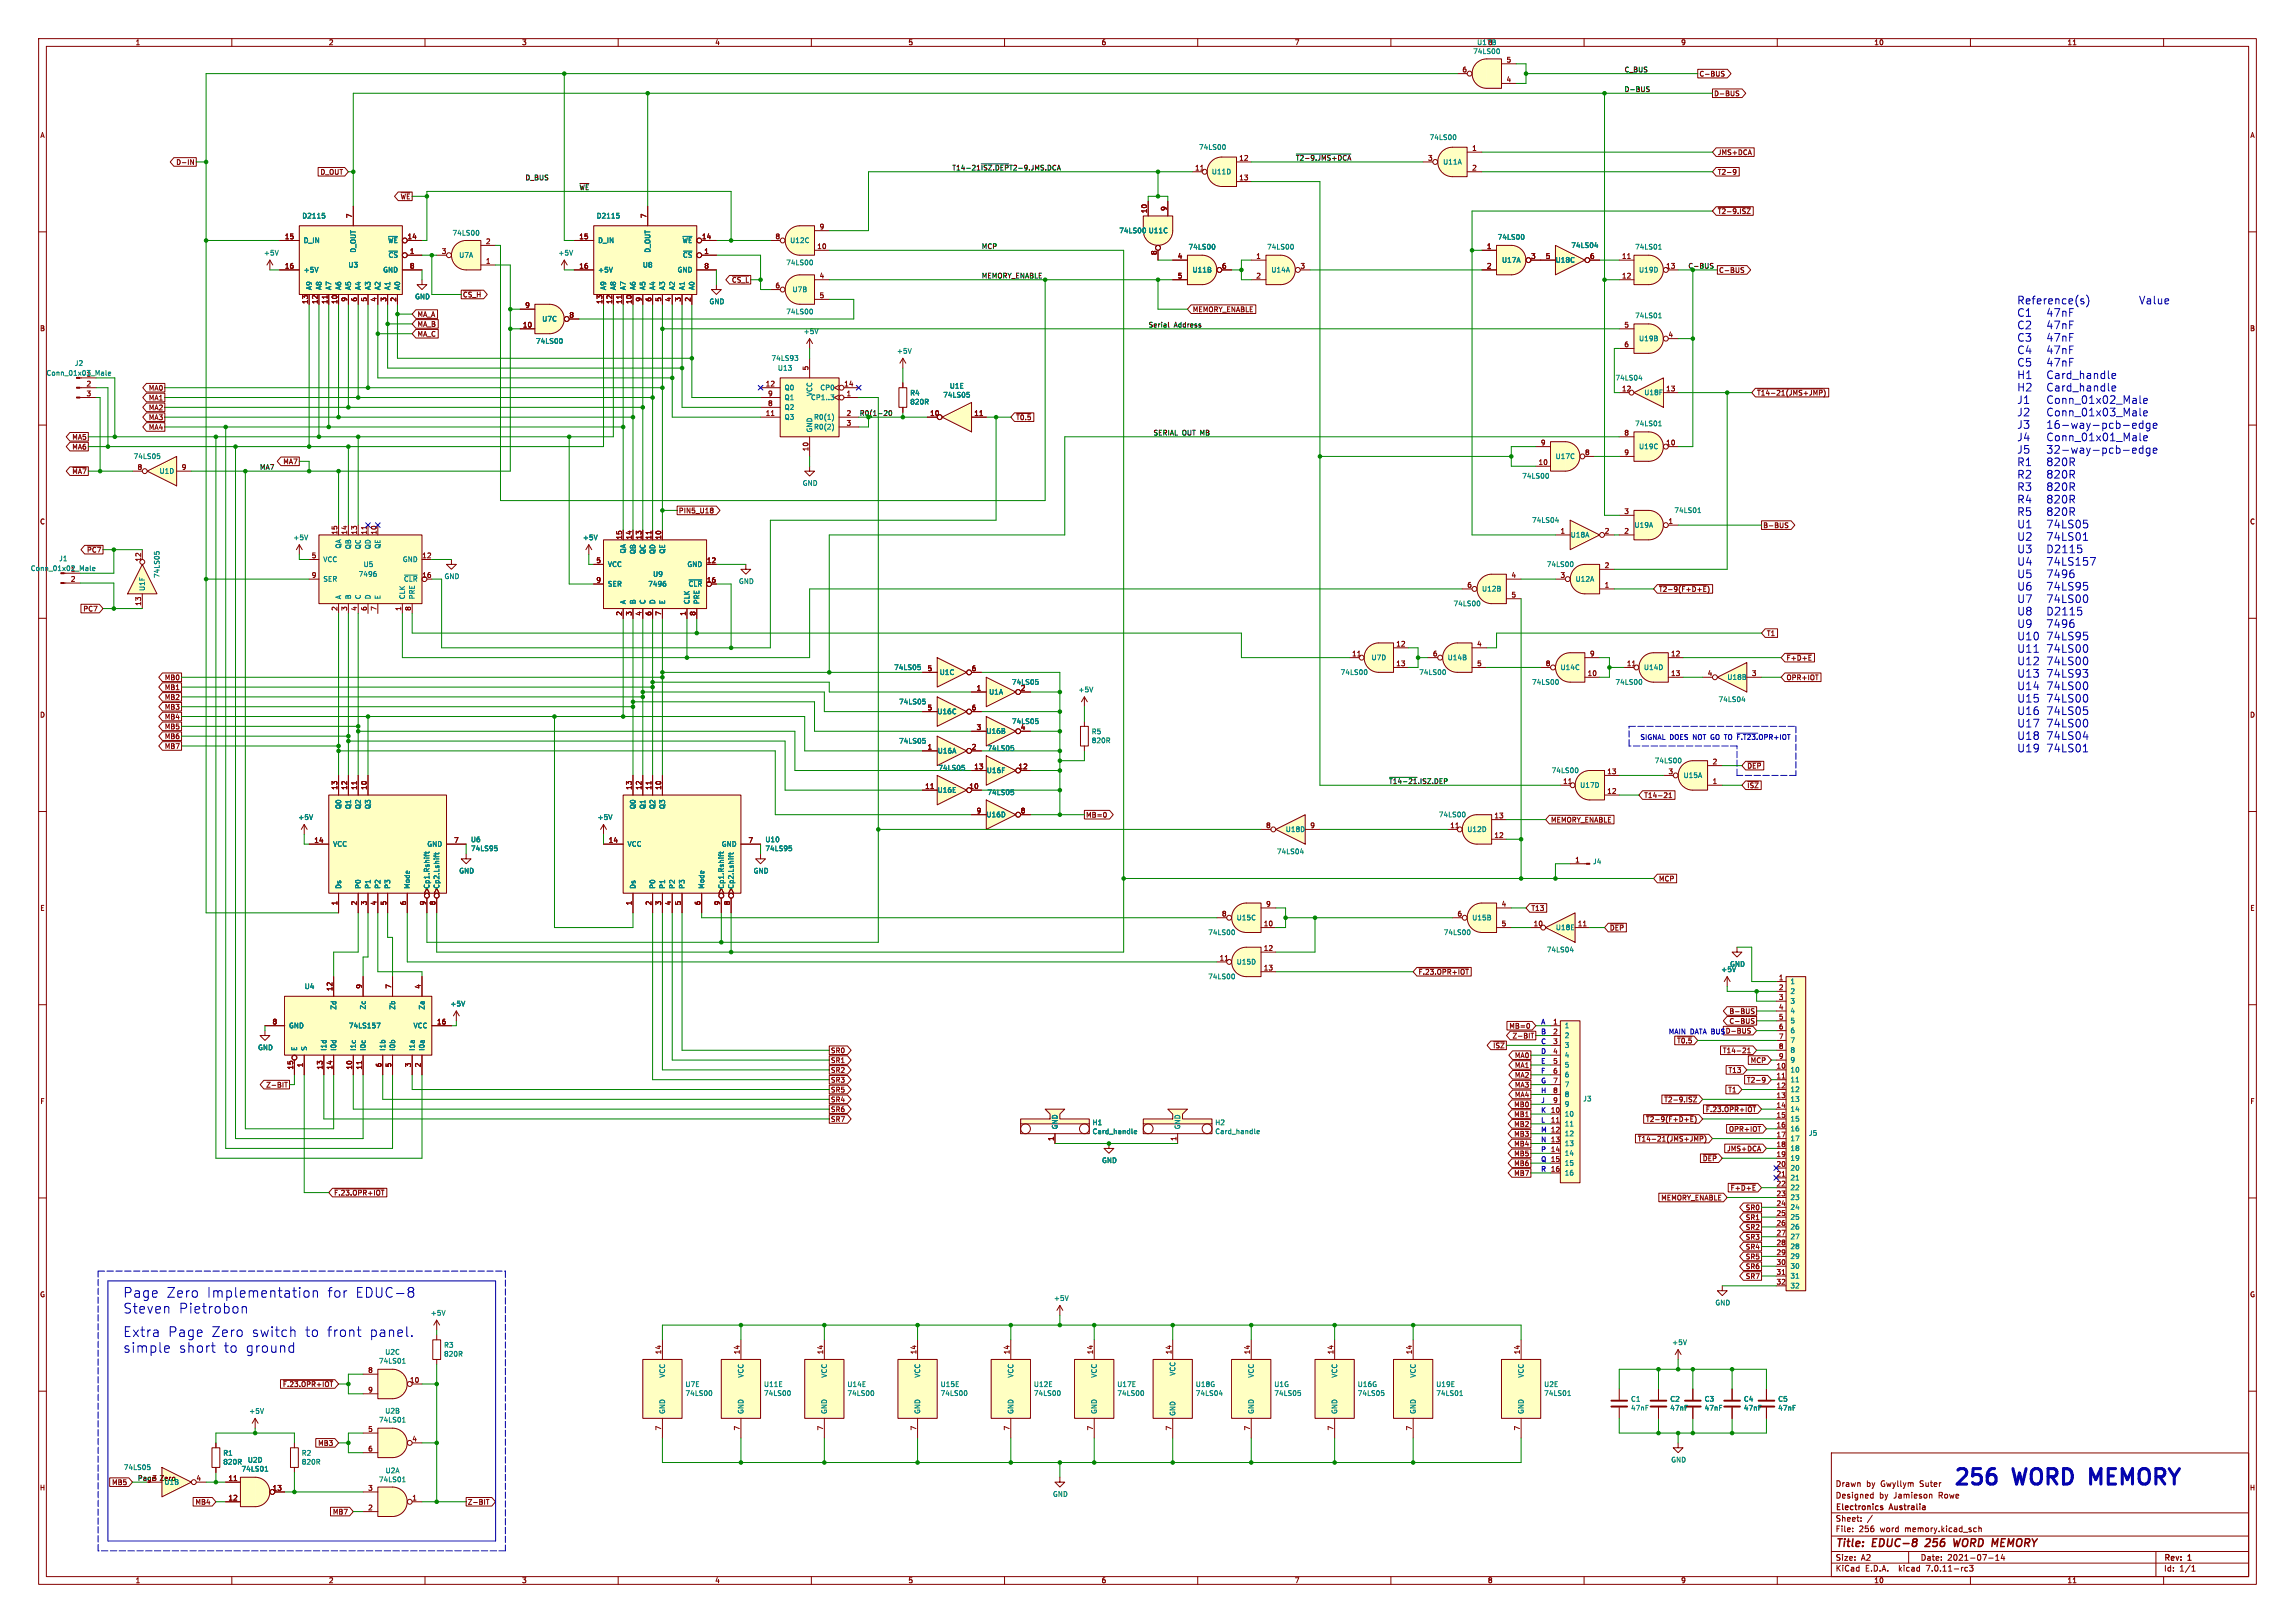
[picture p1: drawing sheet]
<svg xmlns="http://www.w3.org/2000/svg" width="594mm" height="420mm" viewBox="0 0 594 420" stroke-linecap="round" stroke-linejoin="round" font-family="sans-serif">
<defs><g id="words">
<g font-size="5.6" fill="#0000c2">
<text x="505.5" y="384.6">256</text>
<text x="521.5" y="384.6">WORD MEMORY</text>
</g>
<g font-size="3.5" fill="#0000c2">
<text x="31.7" y="336">Page</text>
<text x="31.7" y="340.1">Steven</text>
<text x="42.9" y="336">Zero</text>
<text x="46.1" y="340.1">Pietrobon</text>
<text x="53.3" y="336">Implementation</text>
<text x="84.5" y="336">for</text>
<text x="91.7" y="336">EDUC-8</text>
<text x="31.7" y="346.2">Extra</text>
<text x="43.3" y="346.2">Page</text>
<text x="54.5" y="346.2">Zero</text>
<text x="64.9" y="346.2">switch</text>
<text x="78.6" y="346.2">to</text>
<text x="84.2" y="346.2">front</text>
<text x="95.2" y="346.2">panel.</text>
<text x="31.7" y="350.3">simple</text>
<text x="46.1" y="350.3">short</text>
<text x="57.7" y="350.3">to</text>
<text x="63.3" y="350.3">ground</text>
</g>
<g font-size="2.8" fill="#0000c2">
<text x="522" y="78.9">Reference(s) Value</text>
<text x="522" y="82.1">C1 47nF</text>
<text x="522" y="85.3">C2 47nF</text>
<text x="522" y="88.6">C3 47nF</text>
<text x="522" y="91.8">C4 47nF</text>
<text x="522" y="95">C5 47nF</text>
<text x="522" y="98.2">H1 Card_handle</text>
<text x="522" y="101.4">H2 Card_handle</text>
<text x="522" y="104.7">J1 Conn_01x02_Male</text>
<text x="522" y="107.9">J2 Conn_01x03_Male</text>
<text x="522" y="111.1">J3 16-way-pcb-edge</text>
<text x="522" y="114.3">J4 Conn_01x01_Male</text>
<text x="522" y="117.5">J5 32-way-pcb-edge</text>
<text x="522" y="120.8">R1 820R</text>
<text x="522" y="124">R2 820R</text>
<text x="522" y="127.2">R3 820R</text>
<text x="522" y="130.4">R4 820R</text>
<text x="522" y="133.6">R5 820R</text>
<text x="522" y="136.9">U1 74LS05</text>
<text x="522" y="140.1">U2 74LS01</text>
<text x="522" y="143.3">U3 D2115</text>
<text x="522" y="146.5">U4 74LS157</text>
<text x="522" y="149.7">U5 7496</text>
<text x="522" y="153">U6 74LS95</text>
<text x="522" y="156.2">U7 74LS00</text>
<text x="522" y="159.4">U8 D2115</text>
<text x="522" y="162.6">U9 7496</text>
<text x="522" y="165.8">U10 74LS95</text>
<text x="522" y="169.1">U11 74LS00</text>
<text x="522" y="172.3">U12 74LS00</text>
<text x="522" y="175.5">U13 74LS93</text>
<text x="522" y="178.7">U14 74LS00</text>
<text x="522" y="181.9">U15 74LS00</text>
<text x="522" y="185.2">U16 74LS05</text>
<text x="522" y="188.4">U17 74LS00</text>
<text x="522" y="191.6">U18 74LS04</text>
<text x="522" y="194.8">U19 74LS01</text>
</g>
<g font-size="2.8" fill="#840000">
<text x="475" y="400.9">Title:</text>
<text x="484.7" y="400.9">EDUC-8</text>
<text x="499.3" y="400.9">256</text>
<text x="507.3" y="400.9">WORD MEMORY</text>
</g>
<g font-size="2.1" fill="#840000">
<text x="475" y="388">Designed</text>
<text x="475" y="385">Drawn</text>
<text x="483" y="385">by</text>
<text x="486.4" y="388">by</text>
<text x="486.8" y="385">Gwyllym</text>
<text x="490.2" y="388">Jamieson</text>
<text x="497" y="385">Suter</text>
<text x="501.9" y="388">Rowe</text>
<text x="475" y="394">Sheet:</text>
<text x="475" y="391.2">Electronics</text>
<text x="489.2" y="391.2">Australia</text>
<text x="475" y="396.7">File:</text>
<text x="481.1" y="396.7">256</text>
<text x="486.7" y="396.7">word</text>
<text x="493.2" y="396.7">memory.kicad_sch</text>
<text x="475" y="406.9">KiCad</text>
<text x="475" y="404.1">Size:</text>
<text x="481.7" y="404.1">A2</text>
<text x="482.7" y="406.9">E.D.A.</text>
<text x="491.6" y="406.9">kicad</text>
<text x="497" y="404.1">Date:</text>
<text x="498.8" y="406.9">7.0.11-rc3</text>
<text x="504" y="404.1">2021-07-14</text>
<text x="560" y="404.3">Rev:</text>
<text x="560" y="406.9">Id:</text>
<text x="564.1" y="406.9">1/1</text>
<text x="566.4" y="404.3">1</text>
</g>
<g font-size="1.8" fill="#840000">
<text x="35" y="11.9">1</text>
<text x="85" y="11.9">2</text>
<text x="135" y="11.9">3</text>
<text x="185" y="11.9">4</text>
<text x="235" y="11.9">5</text>
<text x="285" y="11.9">6</text>
<text x="335" y="11.9">7</text>
<text x="435" y="11.9">9</text>
<text x="485" y="11.9">10</text>
<text x="535" y="11.9">11</text>
<text x="389.8" y="16.3">5</text>
<text x="378.4" y="18.8">6</text>
<text x="389.8" y="21.3">4</text>
<text x="439.7" y="20">C-BUS</text>
<text x="443.5" y="25.1">D-BUS</text>
<text x="10.3" y="35.9">A</text>
<text x="582.3" y="35.9">A</text>
<text x="320.6" y="41.7">12</text>
<text x="369.5" y="41.7">3</text>
<text x="380.9" y="39.1">1</text>
<text x="444.5" y="40.3">JMS+DCA</text>
<text x="45.5" y="42.9">D-IN</text>
<text x="82.8" y="45.4">D_OUT</text>
<text x="309.2" y="44.2">11</text>
<text x="320.6" y="46.7">13</text>
<text x="380.9" y="44.2">2</text>
<text x="444.5" y="45.4">T2-9</text>
<text x="103.6" y="51.8">~{WE}</text>
<text x="91.2" y="56.6" transform="rotate(-90 91.2 56.6)">7</text>
<text x="167.4" y="56.6" transform="rotate(-90 167.4 56.6)">7</text>
<text x="212" y="59.4">9</text>
<text x="296.9" y="55.3" transform="rotate(-90 296.9 55.3)">10</text>
<text x="302" y="54.7" transform="rotate(-90 302 54.7)">9</text>
<text x="444.5" y="55.6">~{T2-9.ISZ}</text>
<text x="73.6" y="62">15</text>
<text x="105.4" y="62">14</text>
<text x="106" y="65.8">1</text>
<text x="114.2" y="65.8">3</text>
<text x="125.7" y="63.2">2</text>
<text x="149.8" y="62">15</text>
<text x="181.6" y="62">14</text>
<text x="182.2" y="65.8">1</text>
<text x="200.6" y="62">8</text>
<text x="211.4" y="64.5">10</text>
<text x="384.7" y="64.5">1</text>
<text x="73.6" y="69.6">16</text>
<text x="106" y="69.6">8</text>
<text x="125.7" y="68.3">1</text>
<text x="149.8" y="69.6">16</text>
<text x="182.2" y="69.6">8</text>
<text x="299.5" y="66.1" transform="rotate(-90 299.5 66.1)">8</text>
<text x="304.7" y="67.1">4</text>
<text x="316.2" y="69.6">6</text>
<text x="325" y="67.1">1</text>
<text x="336.5" y="69.6">3</text>
<text x="384.7" y="69.6">2</text>
<text x="396.2" y="67.1">3</text>
<text x="400" y="67.1">5</text>
<text x="411.4" y="67.1">6</text>
<text x="419.7" y="67.1">11</text>
<text x="431.1" y="69.6">13</text>
<text x="444.8" y="70.8">C-BUS</text>
<text x="119.7" y="77.2">~{CS_H}</text>
<text x="189.3" y="73.3">~{CS_L}</text>
<text x="200.6" y="74.7">6</text>
<text x="212" y="72.1">4</text>
<text x="212" y="77.2">5</text>
<text x="304.7" y="72.1">5</text>
<text x="325" y="72.1">2</text>
<text x="419.7" y="72.1">12</text>
<text x="79.8" y="78.8" transform="rotate(-90 79.8 78.8)">13</text>
<text x="82.3" y="78.8" transform="rotate(-90 82.3 78.8)">12</text>
<text x="84.8" y="78.8" transform="rotate(-90 84.8 78.8)">11</text>
<text x="87.4" y="78.8" transform="rotate(-90 87.4 78.8)">10</text>
<text x="89.9" y="78.2" transform="rotate(-90 89.9 78.2)">9</text>
<text x="92.5" y="78.2" transform="rotate(-90 92.5 78.2)">6</text>
<text x="95" y="78.2" transform="rotate(-90 95 78.2)">5</text>
<text x="97.5" y="78.2" transform="rotate(-90 97.5 78.2)">4</text>
<text x="100.1" y="78.2" transform="rotate(-90 100.1 78.2)">3</text>
<text x="102.6" y="78.2" transform="rotate(-90 102.6 78.2)">2</text>
<text x="107.9" y="82.2">MA_A</text>
<text x="135.8" y="79.8">9</text>
<text x="147.2" y="82.3">8</text>
<text x="156" y="78.8" transform="rotate(-90 156 78.8)">13</text>
<text x="158.5" y="78.8" transform="rotate(-90 158.5 78.8)">12</text>
<text x="161" y="78.8" transform="rotate(-90 161 78.8)">11</text>
<text x="163.6" y="78.8" transform="rotate(-90 163.6 78.8)">10</text>
<text x="166.1" y="78.2" transform="rotate(-90 166.1 78.2)">9</text>
<text x="168.7" y="78.2" transform="rotate(-90 168.7 78.2)">6</text>
<text x="171.2" y="78.2" transform="rotate(-90 171.2 78.2)">5</text>
<text x="173.7" y="78.2" transform="rotate(-90 173.7 78.2)">4</text>
<text x="176.3" y="78.2" transform="rotate(-90 176.3 78.2)">3</text>
<text x="178.8" y="78.2" transform="rotate(-90 178.8 78.2)">2</text>
<text x="308.6" y="81">MEMORY_ENABLE</text>
<text x="10.3" y="85.9">B</text>
<text x="107.9" y="87.3">MA_C</text>
<text x="107.9" y="84.8">MA_B</text>
<text x="135.2" y="84.8">10</text>
<text x="420.3" y="84.8">5</text>
<text x="420.3" y="89.9">6</text>
<text x="431.7" y="87.4">4</text>
<text x="582.3" y="85.9">B</text>
<text x="209.3" y="96" transform="rotate(-90 209.3 96)">5</text>
<text x="22.3" y="100.1">2</text>
<text x="38.4" y="101.3">MA0</text>
<text x="198.1" y="100.1">12</text>
<text x="218.4" y="100.1">14</text>
<text x="419.7" y="101.3">12</text>
<text x="431.1" y="101.3">13</text>
<text x="22.3" y="102.6">3</text>
<text x="38.4" y="103.8">MA1</text>
<text x="38.4" y="106.4">MA2</text>
<text x="198.1" y="107.7">11</text>
<text x="198.7" y="105.2">8</text>
<text x="198.7" y="102.6">9</text>
<text x="219" y="102.6">1</text>
<text x="219" y="107.7">2</text>
<text x="240.6" y="107.7">10</text>
<text x="252.1" y="107.7">11</text>
<text x="454.7" y="102.6">~{T14-21(JMS+JMP})</text>
<text x="18.6" y="114">MA5</text>
<text x="38.4" y="111.4">MA4</text>
<text x="38.4" y="108.9">MA3</text>
<text x="219" y="110.2">3</text>
<text x="262.9" y="108.9">~{T0.5}</text>
<text x="420.3" y="112.8">8</text>
<text x="18.6" y="116.5">MA6</text>
<text x="209.3" y="116.9" transform="rotate(-90 209.3 116.9)">10</text>
<text x="398.7" y="115.3">9</text>
<text x="410.1" y="117.9">8</text>
<text x="420.3" y="117.9">9</text>
<text x="431.1" y="115.3">10</text>
<text x="18.6" y="122.9">~{MA7}</text>
<text x="35.5" y="121.7">8</text>
<text x="46.9" y="121.7">9</text>
<text x="73.2" y="120.3">MA7</text>
<text x="398.1" y="120.4">10</text>
<text x="10.3" y="135.9">C</text>
<text x="175.6" y="133">PIN5_U18</text>
<text x="420.3" y="133.1">3</text>
<text x="431.7" y="135.6">1</text>
<text x="456.2" y="136.8">B-BUS</text>
<text x="582.3" y="135.9">C</text>
<text x="22.4" y="143.2">~{PC7}</text>
<text x="87.4" y="138.5" transform="rotate(-90 87.4 138.5)">15</text>
<text x="89.9" y="138.5" transform="rotate(-90 89.9 138.5)">14</text>
<text x="92.5" y="138.5" transform="rotate(-90 92.5 138.5)">13</text>
<text x="95" y="138.5" transform="rotate(-90 95 138.5)">11</text>
<text x="97.5" y="138.5" transform="rotate(-90 97.5 138.5)">10</text>
<text x="161" y="139.7" transform="rotate(-90 161 139.7)">15</text>
<text x="163.6" y="139.7" transform="rotate(-90 163.6 139.7)">14</text>
<text x="166.1" y="139.7" transform="rotate(-90 166.1 139.7)">13</text>
<text x="168.7" y="139.7" transform="rotate(-90 168.7 139.7)">11</text>
<text x="171.2" y="139.7" transform="rotate(-90 171.2 139.7)">10</text>
<text x="403.8" y="138.2">1</text>
<text x="415.2" y="138.2">2</text>
<text x="420.3" y="138.2">2</text>
<text x="36.6" y="145.5" transform="rotate(-90 36.6 145.5)">12</text>
<text x="80.6" y="144.5">5</text>
<text x="80.6" y="149.6">9</text>
<text x="109.2" y="144.5">12</text>
<text x="109.2" y="149.6">16</text>
<text x="154.2" y="145.8">5</text>
<text x="182.8" y="145.8">12</text>
<text x="391.1" y="149.6">4</text>
<text x="403.8" y="149.6">3</text>
<text x="415.2" y="147.1">2</text>
<text x="18.2" y="150.6">2</text>
<text x="154.2" y="150.9">9</text>
<text x="182.8" y="150.9">16</text>
<text x="379.7" y="152.1">6</text>
<text x="391.1" y="154.7">5</text>
<text x="415.2" y="152.1">1</text>
<text x="429.3" y="153.4">~{T2-9(F+D+E})</text>
<text x="21.4" y="158.4">PC7</text>
<text x="36.6" y="156.9" transform="rotate(-90 36.6 156.9)">13</text>
<text x="87.4" y="158.2" transform="rotate(-90 87.4 158.2)">2</text>
<text x="89.9" y="158.2" transform="rotate(-90 89.9 158.2)">3</text>
<text x="92.5" y="158.2" transform="rotate(-90 92.5 158.2)">4</text>
<text x="95" y="158.2" transform="rotate(-90 95 158.2)">6</text>
<text x="97.5" y="158.2" transform="rotate(-90 97.5 158.2)">7</text>
<text x="103.9" y="158.2" transform="rotate(-90 103.9 158.2)">1</text>
<text x="106.4" y="158.2" transform="rotate(-90 106.4 158.2)">8</text>
<text x="161" y="159.5" transform="rotate(-90 161 159.5)">2</text>
<text x="163.6" y="159.5" transform="rotate(-90 163.6 159.5)">3</text>
<text x="166.1" y="159.5" transform="rotate(-90 166.1 159.5)">4</text>
<text x="168.7" y="159.5" transform="rotate(-90 168.7 159.5)">6</text>
<text x="171.2" y="159.5" transform="rotate(-90 171.2 159.5)">7</text>
<text x="177.5" y="159.5" transform="rotate(-90 177.5 159.5)">1</text>
<text x="180.1" y="159.5" transform="rotate(-90 180.1 159.5)">8</text>
<text x="361.3" y="167.4">12</text>
<text x="382.2" y="167.4">4</text>
<text x="457.2" y="164.8">T1</text>
<text x="240" y="173.7">5</text>
<text x="251.4" y="173.7">6</text>
<text x="349.8" y="169.9">11</text>
<text x="361.3" y="172.5">13</text>
<text x="370.8" y="169.9">6</text>
<text x="382.2" y="172.5">5</text>
<text x="400" y="172.5">8</text>
<text x="411.4" y="169.9">9</text>
<text x="421" y="172.5">11</text>
<text x="432.4" y="169.9">12</text>
<text x="462.3" y="171.1">~{F+D+E}</text>
<text x="42.5" y="176.2">MB0</text>
<text x="42.5" y="178.8">MB1</text>
<text x="252.7" y="178.8">1</text>
<text x="264.1" y="178.8">2</text>
<text x="410.8" y="175">10</text>
<text x="432.4" y="175">13</text>
<text x="441.9" y="175">4</text>
<text x="453.3" y="175">3</text>
<text x="462.3" y="176.2">OPR+IOT</text>
<text x="10.3" y="185.9">D</text>
<text x="42.5" y="183.8">MB3</text>
<text x="42.5" y="181.3">MB2</text>
<text x="240" y="183.9">5</text>
<text x="251.4" y="183.9">6</text>
<text x="582.3" y="185.9">D</text>
<text x="42.5" y="186.4">MB4</text>
<text x="42.5" y="191.5">MB6</text>
<text x="42.5" y="188.9">MB5</text>
<text x="252.7" y="189">3</text>
<text x="264.1" y="189">4</text>
<text x="42.5" y="194">MB7</text>
<text x="240" y="194.1">1</text>
<text x="251.4" y="194.1">2</text>
<text x="443.2" y="197.9">2</text>
<text x="252.1" y="199.1">13</text>
<text x="263.5" y="199.1">12</text>
<text x="404.5" y="202.9">11</text>
<text x="415.9" y="200.4">13</text>
<text x="431.7" y="200.4">3</text>
<text x="443.2" y="202.9">1</text>
<text x="452.1" y="199.1">~{DEP}</text>
<text x="87.4" y="204.5" transform="rotate(-90 87.4 204.5)">13</text>
<text x="89.9" y="204.5" transform="rotate(-90 89.9 204.5)">12</text>
<text x="92.5" y="204.5" transform="rotate(-90 92.5 204.5)">11</text>
<text x="95" y="204.5" transform="rotate(-90 95 204.5)">10</text>
<text x="163.6" y="204.5" transform="rotate(-90 163.6 204.5)">13</text>
<text x="166.1" y="204.5" transform="rotate(-90 166.1 204.5)">12</text>
<text x="168.7" y="204.5" transform="rotate(-90 168.7 204.5)">11</text>
<text x="171.2" y="204.5" transform="rotate(-90 171.2 204.5)">10</text>
<text x="239.4" y="204.2">11</text>
<text x="250.8" y="204.2">10</text>
<text x="415.9" y="205.5">12</text>
<text x="425.4" y="206.7">T14-21</text>
<text x="452.1" y="204.2">~{ISZ}</text>
<text x="252.7" y="210.6">9</text>
<text x="264.1" y="210.6">8</text>
<text x="281" y="211.8">MB=0</text>
<text x="327.6" y="214.4">8</text>
<text x="339" y="214.4">9</text>
<text x="375.2" y="214.4">11</text>
<text x="386.7" y="211.8">13</text>
<text x="401.3" y="213">MEMORY_ENABLE</text>
<text x="81.2" y="218.2">14</text>
<text x="117.4" y="218.2">7</text>
<text x="157.4" y="218.2">14</text>
<text x="193.6" y="218.2">7</text>
<text x="386.7" y="216.9">12</text>
<text x="407.6" y="223.3">1</text>
<text x="429.3" y="228.3">MCP</text>
<text x="10.3" y="235.9">E</text>
<text x="87.4" y="234.4" transform="rotate(-90 87.4 234.4)">1</text>
<text x="92.5" y="234.4" transform="rotate(-90 92.5 234.4)">2</text>
<text x="95" y="234.4" transform="rotate(-90 95 234.4)">3</text>
<text x="97.5" y="234.4" transform="rotate(-90 97.5 234.4)">4</text>
<text x="100.1" y="234.4" transform="rotate(-90 100.1 234.4)">5</text>
<text x="105.2" y="234.4" transform="rotate(-90 105.2 234.4)">6</text>
<text x="110.2" y="234.4" transform="rotate(-90 110.2 234.4)">9</text>
<text x="112.8" y="234.4" transform="rotate(-90 112.8 234.4)">8</text>
<text x="163.6" y="234.4" transform="rotate(-90 163.6 234.4)">1</text>
<text x="168.7" y="234.4" transform="rotate(-90 168.7 234.4)">2</text>
<text x="171.2" y="234.4" transform="rotate(-90 171.2 234.4)">3</text>
<text x="173.7" y="234.4" transform="rotate(-90 173.7 234.4)">4</text>
<text x="176.3" y="234.4" transform="rotate(-90 176.3 234.4)">5</text>
<text x="181.4" y="234.4" transform="rotate(-90 181.4 234.4)">6</text>
<text x="186.4" y="234.4" transform="rotate(-90 186.4 234.4)">9</text>
<text x="189" y="234.4" transform="rotate(-90 189 234.4)">8</text>
<text x="316.2" y="237.2">8</text>
<text x="327" y="239.8">10</text>
<text x="327.6" y="234.7">9</text>
<text x="377.1" y="237.2">6</text>
<text x="388.5" y="234.7">4</text>
<text x="388.5" y="239.8">5</text>
<text x="396.2" y="235.9">T13</text>
<text x="396.8" y="239.8">10</text>
<text x="408.3" y="239.8">11</text>
<text x="582.3" y="235.9">E</text>
<text x="416.6" y="241">~{DEP}</text>
<text x="315.6" y="248.7">11</text>
<text x="327" y="246.1">12</text>
<text x="327" y="251.2">13</text>
<text x="86.1" y="256.6" transform="rotate(-90 86.1 256.6)">12</text>
<text x="93.7" y="256" transform="rotate(-90 93.7 256)">9</text>
<text x="101.3" y="256" transform="rotate(-90 101.3 256)">7</text>
<text x="109" y="256" transform="rotate(-90 109 256)">4</text>
<text x="367" y="252.4">~{F.23.OPR+IOT}</text>
<text x="460.3" y="253.7">1</text>
<text x="460.3" y="256.3">2</text>
<text x="447.5" y="262.6">B-BUS</text>
<text x="460.3" y="258.8">3</text>
<text x="460.3" y="261.4">4</text>
<text x="460.3" y="263.9">5</text>
<text x="70.4" y="265.2">8</text>
<text x="113" y="265.2">16</text>
<text x="390.5" y="266.4">MB=0</text>
<text x="391.4" y="268.9">Z-BIT</text>
<text x="401.9" y="265.2">1</text>
<text x="401.9" y="267.7">2</text>
<text x="447.5" y="265.1">C-BUS</text>
<text x="460.3" y="266.4">6</text>
<text x="460.3" y="269">7</text>
<text x="214.9" y="275.3">SR1</text>
<text x="214.9" y="272.7">SR0</text>
<text x="386.3" y="271.5">~{ISZ}</text>
<text x="392" y="274">MA0</text>
<text x="401.9" y="270.3">3</text>
<text x="401.9" y="272.8">4</text>
<text x="401.9" y="275.3">5</text>
<text x="434" y="270.2">~{T0.5}</text>
<text x="445.8" y="272.7">T14-21</text>
<text x="453" y="275.3">MCP</text>
<text x="460.3" y="271.5">8</text>
<text x="460.3" y="274.1">9</text>
<text x="68.8" y="281.6">Z-BIT</text>
<text x="75.9" y="276.9" transform="rotate(-90 75.9 276.9)">15</text>
<text x="78.5" y="276.3" transform="rotate(-90 78.5 276.3)">1</text>
<text x="83.6" y="276.9" transform="rotate(-90 83.6 276.9)">13</text>
<text x="86.1" y="276.9" transform="rotate(-90 86.1 276.9)">14</text>
<text x="91.2" y="276.9" transform="rotate(-90 91.2 276.9)">10</text>
<text x="93.7" y="276.9" transform="rotate(-90 93.7 276.9)">11</text>
<text x="98.8" y="276.3" transform="rotate(-90 98.8 276.3)">6</text>
<text x="101.3" y="276.3" transform="rotate(-90 101.3 276.3)">5</text>
<text x="106.4" y="276.3" transform="rotate(-90 106.4 276.3)">3</text>
<text x="109" y="276.3" transform="rotate(-90 109 276.3)">2</text>
<text x="214.9" y="280.4">SR3</text>
<text x="214.9" y="277.8">SR2</text>
<text x="392" y="281.6">MA3</text>
<text x="392" y="276.5">MA1</text>
<text x="392" y="279.1">MA2</text>
<text x="401.9" y="277.9">6</text>
<text x="401.9" y="280.4">7</text>
<text x="447.3" y="277.8">T13</text>
<text x="452" y="280.4">T2-9</text>
<text x="459.7" y="276.6">10</text>
<text x="459.7" y="279.1">11</text>
<text x="459.7" y="281.7">12</text>
<text x="10.3" y="285.9">F</text>
<text x="214.9" y="282.9">SR5</text>
<text x="214.9" y="288">SR6</text>
<text x="214.9" y="285.4">SR4</text>
<text x="391.8" y="286.7">MB0</text>
<text x="392" y="284.2">MA4</text>
<text x="401.9" y="283">8</text>
<text x="401.9" y="285.5">9</text>
<text x="430.6" y="285.4">~{T2-9.ISZ}</text>
<text x="441.4" y="288">~{F.23.OPR+IOT}</text>
<text x="447.2" y="282.9">T1</text>
<text x="459.7" y="284.2">13</text>
<text x="459.7" y="286.8">14</text>
<text x="582.3" y="285.9">F</text>
<text x="214.9" y="290.5">SR7</text>
<text x="391.8" y="291.8">MB2</text>
<text x="391.8" y="289.2">MB1</text>
<text x="401.3" y="288">10</text>
<text x="401.3" y="290.6">11</text>
<text x="425.9" y="290.5">~{T2-9(F+D+E})</text>
<text x="447.4" y="293.1">OPR+IOT</text>
<text x="459.7" y="289.3">15</text>
<text x="459.7" y="291.8">16</text>
<text x="272.8" y="295.3" transform="rotate(-90 272.8 295.3)">1</text>
<text x="304.5" y="295.3" transform="rotate(-90 304.5 295.3)">1</text>
<text x="391.8" y="299.4">MB5</text>
<text x="391.8" y="294.3">MB3</text>
<text x="391.8" y="296.9">MB4</text>
<text x="401.3" y="298.2">14</text>
<text x="423.8" y="295.6">~{T14-21(JMS+JMP})</text>
<text x="446.9" y="298.1">JMS+DCA</text>
<text x="459.7" y="294.4">17</text>
<text x="459.7" y="296.9">18</text>
<text x="459.7" y="299.5">19</text>
<text x="391.8" y="304.5">MB7</text>
<text x="391.8" y="301.9">MB6</text>
<text x="440.6" y="300.7">~{DEP}</text>
<text x="459.7" y="302">20</text>
<text x="459.7" y="304.5">21</text>
<text x="86.4" y="309.6">~{F.23.OPR+IOT}</text>
<text x="429.8" y="310.8">MEMORY_ENABLE</text>
<text x="447.8" y="308.3">~{F+D+E}</text>
<text x="459.7" y="307.1">22</text>
<text x="459.7" y="309.6">23</text>
<text x="451.7" y="315.9">SR1</text>
<text x="451.7" y="313.4">SR0</text>
<text x="459.7" y="312.2">24</text>
<text x="459.7" y="314.7">25</text>
<text x="459.7" y="317.2">26</text>
<text x="451.7" y="318.5">SR2</text>
<text x="451.7" y="323.5">SR4</text>
<text x="451.7" y="321">SR3</text>
<text x="459.7" y="319.8">27</text>
<text x="459.7" y="322.3">28</text>
<text x="451.7" y="326.1">SR5</text>
<text x="451.7" y="328.6">SR6</text>
<text x="459.7" y="324.9">29</text>
<text x="459.7" y="327.4">30</text>
<text x="459.7" y="329.9">31</text>
<text x="10.3" y="335.9">G</text>
<text x="451.7" y="331.2">SR7</text>
<text x="459.7" y="332.5">32</text>
<text x="582.3" y="335.9">G</text>
<text x="171.2" y="350.6" transform="rotate(-90 171.2 350.6)">14</text>
<text x="191.5" y="350.6" transform="rotate(-90 191.5 350.6)">14</text>
<text x="213.1" y="350.6" transform="rotate(-90 213.1 350.6)">14</text>
<text x="237.2" y="350.6" transform="rotate(-90 237.2 350.6)">14</text>
<text x="261.4" y="350.6" transform="rotate(-90 261.4 350.6)">14</text>
<text x="283" y="350.6" transform="rotate(-90 283 350.6)">14</text>
<text x="303.3" y="350.6" transform="rotate(-90 303.3 350.6)">14</text>
<text x="323.6" y="350.6" transform="rotate(-90 323.6 350.6)">14</text>
<text x="345.2" y="350.6" transform="rotate(-90 345.2 350.6)">14</text>
<text x="365.5" y="350.6" transform="rotate(-90 365.5 350.6)">14</text>
<text x="393.4" y="350.6" transform="rotate(-90 393.4 350.6)">14</text>
<text x="73.1" y="359.1">~{F.23.OPR+IOT}</text>
<text x="95.2" y="355.3">8</text>
<text x="106" y="357.9">10</text>
<text x="95.2" y="360.4">9</text>
<text x="95.2" y="370.6">5</text>
<text x="171.2" y="370.3" transform="rotate(-90 171.2 370.3)">7</text>
<text x="191.5" y="370.3" transform="rotate(-90 191.5 370.3)">7</text>
<text x="213.1" y="370.3" transform="rotate(-90 213.1 370.3)">7</text>
<text x="237.2" y="370.3" transform="rotate(-90 237.2 370.3)">7</text>
<text x="261.4" y="370.3" transform="rotate(-90 261.4 370.3)">7</text>
<text x="283" y="370.3" transform="rotate(-90 283 370.3)">7</text>
<text x="303.3" y="370.3" transform="rotate(-90 303.3 370.3)">7</text>
<text x="323.6" y="370.3" transform="rotate(-90 323.6 370.3)">7</text>
<text x="345.2" y="370.3" transform="rotate(-90 345.2 370.3)">7</text>
<text x="365.5" y="370.3" transform="rotate(-90 365.5 370.3)">7</text>
<text x="393.4" y="370.3" transform="rotate(-90 393.4 370.3)">7</text>
<text x="82.2" y="374.3">MB3</text>
<text x="95.2" y="375.7">6</text>
<text x="106.6" y="373.1">4</text>
<text x="50.7" y="383.3">4</text>
<text x="59" y="383.3">11</text>
<text x="10.2" y="385.9">H</text>
<text x="28.9" y="384.5">MB5</text>
<text x="50.5" y="389.6">MB4</text>
<text x="59" y="388.4">12</text>
<text x="70.4" y="385.8">13</text>
<text x="95.2" y="385.8">3</text>
<text x="106.6" y="388.4">1</text>
<text x="121" y="389.6">Z-BIT</text>
<text x="582.2" y="385.9">H</text>
<text x="86" y="392.1">MB7</text>
<text x="95.2" y="390.9">2</text>
<text x="35" y="409.9">1</text>
<text x="85" y="409.9">2</text>
<text x="135" y="409.9">3</text>
<text x="185" y="409.9">4</text>
<text x="235" y="409.9">5</text>
<text x="285" y="409.9">6</text>
<text x="335" y="409.9">7</text>
<text x="385" y="409.9">8</text>
<text x="435" y="409.9">9</text>
<text x="485" y="409.9">10</text>
<text x="535" y="409.9">11</text>
</g>
<g font-size="1.8" fill="#008484">
<text x="382.2" y="11.9">U17B</text>
<text x="385" y="11.9">8</text>
<text x="381.2" y="14.2">74LS00</text>
<text x="310.2" y="39">74LS00</text>
<text x="369.9" y="36.4">74LS00</text>
<text x="313.5" y="45.3">U11D</text>
<text x="373.4" y="42.8">U11A</text>
<text x="78.1" y="56.7">D2115</text>
<text x="154.3" y="56.7">D2115</text>
<text x="78.5" y="63.1">D_IN</text>
<text x="92.3" y="65.5" transform="rotate(-90 92.3 65.5)">D_OUT</text>
<text x="100.3" y="63.1">~{WE}</text>
<text x="117" y="61.2">74LS00</text>
<text x="154.7" y="63.1">D_IN</text>
<text x="168.5" y="65.5" transform="rotate(-90 168.5 65.5)">D_OUT</text>
<text x="176.5" y="63.1">~{WE}</text>
<text x="204.4" y="63.1">U12C</text>
<text x="289.6" y="60.6">74LS00</text>
<text x="297.2" y="60.6">U11C</text>
<text x="307.5" y="64.8">74LS00</text>
<text x="327.8" y="64.8">74LS00</text>
<text x="387.5" y="62.2">74LS00</text>
<text x="406.6" y="64.4">74LS04</text>
<text x="423.1" y="64.8">74LS01</text>
<text x="68.2" y="66.3">+5V</text>
<text x="78.5" y="70.7">+5V</text>
<text x="90.1" y="69.4">U3</text>
<text x="99.1" y="70.7">GND</text>
<text x="100.4" y="66.9">~{CS}</text>
<text x="118.7" y="66.9">U7A</text>
<text x="144.4" y="66.3">+5V</text>
<text x="154.7" y="70.7">+5V</text>
<text x="166.3" y="69.4">U8</text>
<text x="175.3" y="70.7">GND</text>
<text x="176.6" y="66.9">~{CS}</text>
<text x="203.4" y="68.8">74LS00</text>
<text x="308.5" y="70.7">U11B</text>
<text x="329" y="70.7">U14A</text>
<text x="388.6" y="68.2">U17A</text>
<text x="402.5" y="68.2">U18C</text>
<text x="424.1" y="70.7">U19D</text>
<text x="80.9" y="75.2" transform="rotate(-90 80.9 75.2)">A9</text>
<text x="83.4" y="75.2" transform="rotate(-90 83.4 75.2)">A8</text>
<text x="86" y="75.2" transform="rotate(-90 86 75.2)">A7</text>
<text x="88.5" y="75.2" transform="rotate(-90 88.5 75.2)">A6</text>
<text x="91" y="75.2" transform="rotate(-90 91 75.2)">A5</text>
<text x="93.6" y="75.2" transform="rotate(-90 93.6 75.2)">A4</text>
<text x="96.1" y="75.2" transform="rotate(-90 96.1 75.2)">A3</text>
<text x="98.7" y="75.2" transform="rotate(-90 98.7 75.2)">A2</text>
<text x="101.2" y="75.2" transform="rotate(-90 101.2 75.2)">A1</text>
<text x="103.7" y="75.2" transform="rotate(-90 103.7 75.2)">A0</text>
<text x="107.3" y="77.6">GND</text>
<text x="157.1" y="75.2" transform="rotate(-90 157.1 75.2)">A9</text>
<text x="159.6" y="75.2" transform="rotate(-90 159.6 75.2)">A8</text>
<text x="162.2" y="75.2" transform="rotate(-90 162.2 75.2)">A7</text>
<text x="164.7" y="75.2" transform="rotate(-90 164.7 75.2)">A6</text>
<text x="167.2" y="75.2" transform="rotate(-90 167.2 75.2)">A5</text>
<text x="169.8" y="75.2" transform="rotate(-90 169.8 75.2)">A4</text>
<text x="172.3" y="75.2" transform="rotate(-90 172.3 75.2)">A3</text>
<text x="174.9" y="75.2" transform="rotate(-90 174.9 75.2)">A2</text>
<text x="177.4" y="75.2" transform="rotate(-90 177.4 75.2)">A1</text>
<text x="179.9" y="75.2" transform="rotate(-90 179.9 75.2)">A0</text>
<text x="205" y="75.8">U7B</text>
<text x="140.2" y="83.4">U7C</text>
<text x="183.5" y="78.9">GND</text>
<text x="203.4" y="81.5">74LS00</text>
<text x="423.1" y="82.6">74LS01</text>
<text x="138.6" y="89.2">74LS00</text>
<text x="207.9" y="86.6">+5V</text>
<text x="424.1" y="88.5">U19B</text>
<text x="19.3" y="94.9">J2</text>
<text x="199.6" y="93.6">74LS93</text>
<text x="232" y="91.7">+5V</text>
<text x="11.9" y="97.4">Conn_01x03_Male</text>
<text x="22.3" y="97.5">1</text>
<text x="201.2" y="96.1">U13</text>
<text x="202.9" y="101.2">Q0</text>
<text x="212.2" y="101.2">CP0</text>
<text x="245.7" y="100.8">U1E</text>
<text x="418" y="98.7">74LS04</text>
<text x="202.9" y="106.3">Q2</text>
<text x="202.9" y="103.7">Q1</text>
<text x="209.8" y="103.7">CP1..3</text>
<text x="210.4" y="102.6" transform="rotate(-90 210.4 102.6)">VCC</text>
<text x="235.5" y="102.6">R4</text>
<text x="235.5" y="104.9">820R</text>
<text x="244" y="103.1">74LS05</text>
<text x="425.5" y="102.5">U18F</text>
<text x="202.9" y="108.8">Q3</text>
<text x="210.4" y="112" transform="rotate(-90 210.4 112)">GND</text>
<text x="210.6" y="108.8">R0(1)</text>
<text x="210.6" y="111.4">R0(2)</text>
<text x="423.1" y="110.5">74LS01</text>
<text x="34.5" y="119">74LS05</text>
<text x="402.5" y="119">U17C</text>
<text x="424.1" y="116.4">U19C</text>
<text x="41.2" y="122.8">U1D</text>
<text x="207.6" y="125.9">GND</text>
<text x="393.9" y="124.1">74LS00</text>
<text x="396.4" y="135.5">74LS04</text>
<text x="422.9" y="136.8">U19A</text>
<text x="433.2" y="132.9">74LS01</text>
<text x="75.8" y="140">+5V</text>
<text x="88.5" y="142.1" transform="rotate(-90 88.5 142.1)">QA</text>
<text x="91" y="142.3" transform="rotate(-90 91 142.3)">QB</text>
<text x="93.6" y="142.3" transform="rotate(-90 93.6 142.3)">QC</text>
<text x="96.1" y="142.3" transform="rotate(-90 96.1 142.3)">QD</text>
<text x="98.7" y="142.1" transform="rotate(-90 98.7 142.1)">QE</text>
<text x="150.7" y="140">+5V</text>
<text x="162.2" y="143.3" transform="rotate(-90 162.2 143.3)">QA</text>
<text x="164.7" y="143.5" transform="rotate(-90 164.7 143.5)">QB</text>
<text x="167.2" y="143.5" transform="rotate(-90 167.2 143.5)">QC</text>
<text x="169.8" y="143.5" transform="rotate(-90 169.8 143.5)">QD</text>
<text x="172.3" y="143.4" transform="rotate(-90 172.3 143.4)">QE</text>
<text x="406.4" y="139.3">U18A</text>
<text x="7.8" y="148">Conn_01x02_Male</text>
<text x="15.2" y="145.4">J1</text>
<text x="18.2" y="148.1">1</text>
<text x="41.5" y="149.7" transform="rotate(-90 41.5 149.7)">74LS05</text>
<text x="83.6" y="145.6">VCC</text>
<text x="92.7" y="149.5">7496</text>
<text x="94" y="146.9">U5</text>
<text x="104.1" y="145.6">GND</text>
<text x="157.2" y="146.9">VCC</text>
<text x="168.9" y="149.5">U9</text>
<text x="177.8" y="146.9">GND</text>
<text x="400.2" y="146.9">74LS00</text>
<text x="37.7" y="153" transform="rotate(-90 37.7 153)">U1F</text>
<text x="83.6" y="150.7">SER</text>
<text x="88.5" y="155.2" transform="rotate(-90 88.5 155.2)">A</text>
<text x="91" y="155.2" transform="rotate(-90 91 155.2)">B</text>
<text x="93.6" y="155.2" transform="rotate(-90 93.6 155.2)">C</text>
<text x="96.1" y="155.2" transform="rotate(-90 96.1 155.2)">D</text>
<text x="98.7" y="155.2" transform="rotate(-90 98.7 155.2)">E</text>
<text x="104.4" y="150.7">~{CLR}</text>
<text x="105" y="155.2" transform="rotate(-90 105 155.2)">CLK</text>
<text x="107.5" y="155.2" transform="rotate(-90 107.5 155.2)">PRE</text>
<text x="114.9" y="150">GND</text>
<text x="157.2" y="152">SER</text>
<text x="167.6" y="152">7496</text>
<text x="178.1" y="152">~{CLR}</text>
<text x="191.1" y="151.3">GND</text>
<text x="383.5" y="153.3">U12B</text>
<text x="407.7" y="150.7">U12A</text>
<text x="162.2" y="156.5" transform="rotate(-90 162.2 156.5)">A</text>
<text x="164.7" y="156.5" transform="rotate(-90 164.7 156.5)">B</text>
<text x="167.2" y="156.5" transform="rotate(-90 167.2 156.5)">C</text>
<text x="169.8" y="156.5" transform="rotate(-90 169.8 156.5)">D</text>
<text x="172.3" y="156.5" transform="rotate(-90 172.3 156.5)">E</text>
<text x="178.7" y="156.5" transform="rotate(-90 178.7 156.5)">CLK</text>
<text x="181.2" y="156.5" transform="rotate(-90 181.2 156.5)">PRE</text>
<text x="376.1" y="157.1">74LS00</text>
<text x="231.3" y="173.6">74LS05</text>
<text x="354.9" y="171">U7D</text>
<text x="374.6" y="171">U14B</text>
<text x="403.8" y="173.6">U14C</text>
<text x="425.4" y="173.6">U14D</text>
<text x="243.1" y="174.9">U1C</text>
<text x="255.9" y="179.9">U1A</text>
<text x="261.8" y="177.4">74LS05</text>
<text x="279" y="179.3">+5V</text>
<text x="346.9" y="174.9">74LS00</text>
<text x="367.2" y="174.9">74LS00</text>
<text x="396.4" y="177.4">74LS00</text>
<text x="418" y="177.4">74LS00</text>
<text x="447" y="176.1">U18B</text>
<text x="232.6" y="182.5">74LS05</text>
<text x="242.5" y="185">U16C</text>
<text x="444.7" y="181.9">74LS04</text>
<text x="255.2" y="190.1">U16B</text>
<text x="261.8" y="187.6">74LS05</text>
<text x="282.5" y="190.2">R5</text>
<text x="232.6" y="192.6">74LS05</text>
<text x="242.6" y="195.2">U16A</text>
<text x="255.4" y="194.5">74LS05</text>
<text x="282.5" y="192.5">820R</text>
<text x="428.2" y="197.7">74LS00</text>
<text x="242.7" y="199.6">74LS05</text>
<text x="255.3" y="200.3">U16F</text>
<text x="401.5" y="200.3">74LS00</text>
<text x="435.6" y="201.5">U15A</text>
<text x="88.5" y="209.5" transform="rotate(-90 88.5 209.5)">Q0</text>
<text x="91" y="209.5" transform="rotate(-90 91 209.5)">Q1</text>
<text x="93.6" y="209.5" transform="rotate(-90 93.6 209.5)">Q2</text>
<text x="96.1" y="209.5" transform="rotate(-90 96.1 209.5)">Q3</text>
<text x="164.7" y="209.5" transform="rotate(-90 164.7 209.5)">Q0</text>
<text x="167.2" y="209.5" transform="rotate(-90 167.2 209.5)">Q1</text>
<text x="169.8" y="209.5" transform="rotate(-90 169.8 209.5)">Q2</text>
<text x="172.3" y="209.5" transform="rotate(-90 172.3 209.5)">Q3</text>
<text x="242.6" y="205.3">U16E</text>
<text x="255.4" y="205.9">74LS05</text>
<text x="408.9" y="204.1">U17D</text>
<text x="77.1" y="212.4">+5V</text>
<text x="154.6" y="212.4">+5V</text>
<text x="255.2" y="211.7">U16D</text>
<text x="332.7" y="215.5">U18D</text>
<text x="372.3" y="211.7">74LS00</text>
<text x="379.7" y="215.5">U12D</text>
<text x="86.1" y="219.3">VCC</text>
<text x="110.5" y="219.3">GND</text>
<text x="121.8" y="218.1">U6</text>
<text x="121.8" y="220.4">74LS95</text>
<text x="162.3" y="219.3">VCC</text>
<text x="186.7" y="219.3">GND</text>
<text x="198" y="218.1">U10</text>
<text x="198" y="220.4">74LS95</text>
<text x="330.4" y="221.2">74LS04</text>
<text x="118.7" y="226.2">GND</text>
<text x="194.9" y="226.2">GND</text>
<text x="412.2" y="223.8">J4</text>
<text x="88.5" y="230.1" transform="rotate(-90 88.5 230.1)">Ds</text>
<text x="93.6" y="230.1" transform="rotate(-90 93.6 230.1)">P0</text>
<text x="96.1" y="230.1" transform="rotate(-90 96.1 230.1)">P1</text>
<text x="98.7" y="230.1" transform="rotate(-90 98.7 230.1)">P2</text>
<text x="101.2" y="230.1" transform="rotate(-90 101.2 230.1)">P3</text>
<text x="106.3" y="230.1" transform="rotate(-90 106.3 230.1)">Mode</text>
<text x="111.4" y="230.1" transform="rotate(-90 111.4 230.1)">Cp1.Rshift</text>
<text x="113.9" y="230.1" transform="rotate(-90 113.9 230.1)">Cp2.Lshift</text>
<text x="164.7" y="230.1" transform="rotate(-90 164.7 230.1)">Ds</text>
<text x="169.8" y="230.1" transform="rotate(-90 169.8 230.1)">P0</text>
<text x="172.3" y="230.1" transform="rotate(-90 172.3 230.1)">P1</text>
<text x="174.9" y="230.1" transform="rotate(-90 174.9 230.1)">P2</text>
<text x="177.4" y="230.1" transform="rotate(-90 177.4 230.1)">P3</text>
<text x="182.5" y="230.1" transform="rotate(-90 182.5 230.1)">Mode</text>
<text x="187.6" y="230.1" transform="rotate(-90 187.6 230.1)">Cp1.Rshift</text>
<text x="190.1" y="230.1" transform="rotate(-90 190.1 230.1)">Cp2.Lshift</text>
<text x="320" y="238.4">U15C</text>
<text x="380.9" y="238.4">U15B</text>
<text x="312.6" y="242.2">74LS00</text>
<text x="373.6" y="242.2">74LS00</text>
<text x="402.6" y="240.9">U18E</text>
<text x="320" y="249.8">U15D</text>
<text x="400.2" y="246.6">74LS04</text>
<text x="445.4" y="251.7">+5V</text>
<text x="447.7" y="250.4">GND</text>
<text x="78.7" y="256.1">U4</text>
<text x="312.6" y="253.6">74LS00</text>
<text x="463.3" y="254.9">1</text>
<text x="463.3" y="257.4">2</text>
<text x="87.2" y="261.4" transform="rotate(-90 87.2 261.4)">Zd</text>
<text x="94.8" y="261.3" transform="rotate(-90 94.8 261.3)">Zc</text>
<text x="102.5" y="261.4" transform="rotate(-90 102.5 261.4)">Zb</text>
<text x="110.1" y="261.4" transform="rotate(-90 110.1 261.4)">Za</text>
<text x="116.5" y="260.6">+5V</text>
<text x="463.3" y="259.9">3</text>
<text x="463.3" y="262.5">4</text>
<text x="74.7" y="266.3">GND</text>
<text x="90.2" y="266.3">74LS157</text>
<text x="106.9" y="266.3">VCC</text>
<text x="404.9" y="266.3">1</text>
<text x="404.9" y="268.8">2</text>
<text x="463.3" y="265">5</text>
<text x="463.3" y="267.6">6</text>
<text x="66.7" y="272">GND</text>
<text x="77.1" y="272" transform="rotate(-90 77.1 272)">E</text>
<text x="79.6" y="272" transform="rotate(-90 79.6 272)">S</text>
<text x="84.7" y="272" transform="rotate(-90 84.7 272)">I1d</text>
<text x="87.2" y="272" transform="rotate(-90 87.2 272)">I0d</text>
<text x="92.3" y="272" transform="rotate(-90 92.3 272)">I1c</text>
<text x="94.8" y="272" transform="rotate(-90 94.8 272)">I0c</text>
<text x="99.9" y="272" transform="rotate(-90 99.9 272)">I1b</text>
<text x="102.5" y="272" transform="rotate(-90 102.5 272)">I0b</text>
<text x="107.5" y="272" transform="rotate(-90 107.5 272)">I1a</text>
<text x="110.1" y="272" transform="rotate(-90 110.1 272)">I0a</text>
<text x="404.9" y="271.4">3</text>
<text x="404.9" y="273.9">4</text>
<text x="463.3" y="270.1">7</text>
<text x="463.3" y="272.6">8</text>
<text x="463.3" y="275.2">9</text>
<text x="404.9" y="276.5">5</text>
<text x="404.9" y="279">6</text>
<text x="404.9" y="281.5">7</text>
<text x="463.3" y="277.7">10</text>
<text x="463.3" y="280.3">11</text>
<text x="404.9" y="284.1">8</text>
<text x="404.9" y="286.6">9</text>
<text x="409.7" y="285.2">J3</text>
<text x="463.3" y="282.8">12</text>
<text x="463.3" y="285.3">13</text>
<text x="463.3" y="287.9">14</text>
<text x="273.9" y="292.4" transform="rotate(-90 273.9 292.4)">GND</text>
<text x="282.7" y="291.4">H1</text>
<text x="282.7" y="293.7">Card_handle</text>
<text x="305.7" y="292.4" transform="rotate(-90 305.7 292.4)">GND</text>
<text x="314.4" y="291.4">H2</text>
<text x="314.4" y="293.7">Card_handle</text>
<text x="404.9" y="289.2">10</text>
<text x="404.9" y="291.7">11</text>
<text x="463.3" y="290.4">15</text>
<text x="463.3" y="293">16</text>
<text x="404.9" y="294.2">12</text>
<text x="404.9" y="296.8">13</text>
<text x="404.9" y="299.3">14</text>
<text x="463.3" y="295.5">17</text>
<text x="463.3" y="298">18</text>
<text x="468.1" y="294.1">J5</text>
<text x="285.1" y="301.2">GND</text>
<text x="404.9" y="301.9">15</text>
<text x="404.9" y="304.4">16</text>
<text x="463.3" y="300.6">19</text>
<text x="463.3" y="303.1">20</text>
<text x="463.3" y="305.7">21</text>
<text x="463.3" y="308.2">22</text>
<text x="463.3" y="310.7">23</text>
<text x="463.3" y="313.3">24</text>
<text x="463.3" y="315.8">25</text>
<text x="463.3" y="318.4">26</text>
<text x="463.3" y="320.9">27</text>
<text x="463.3" y="323.4">28</text>
<text x="463.3" y="326">29</text>
<text x="463.3" y="328.5">30</text>
<text x="463.3" y="331.1">31</text>
<text x="463.3" y="333.6">32</text>
<text x="111.4" y="340.6">+5V</text>
<text x="272.7" y="336.8">+5V</text>
<text x="443.9" y="338">GND</text>
<text x="98" y="353.1">74LS01</text>
<text x="99.6" y="350.7">U2C</text>
<text x="114.8" y="348.9">R3</text>
<text x="114.8" y="351.3">820R</text>
<text x="432.7" y="348.3">+5V</text>
<text x="172.3" y="356.6" transform="rotate(-90 172.3 356.6)">VCC</text>
<text x="177.3" y="359.1">U7E</text>
<text x="192.6" y="356.6" transform="rotate(-90 192.6 356.6)">VCC</text>
<text x="197.6" y="359.1">U11E</text>
<text x="214.2" y="356.6" transform="rotate(-90 214.2 356.6)">VCC</text>
<text x="219.2" y="359.1">U14E</text>
<text x="238.4" y="356.6" transform="rotate(-90 238.4 356.6)">VCC</text>
<text x="243.3" y="359.1">U15E</text>
<text x="262.5" y="356.6" transform="rotate(-90 262.5 356.6)">VCC</text>
<text x="267.5" y="359.1">U12E</text>
<text x="284.1" y="356.6" transform="rotate(-90 284.1 356.6)">VCC</text>
<text x="289.1" y="359.1">U17E</text>
<text x="304.4" y="356.1" transform="rotate(-90 304.4 356.1)">VCC</text>
<text x="309.4" y="359.1">U18G</text>
<text x="324.7" y="356.6" transform="rotate(-90 324.7 356.6)">VCC</text>
<text x="329.7" y="359.1">U1G</text>
<text x="346.3" y="356.6" transform="rotate(-90 346.3 356.6)">VCC</text>
<text x="351.3" y="359.1">U16G</text>
<text x="366.6" y="356.6" transform="rotate(-90 366.6 356.6)">VCC</text>
<text x="371.6" y="359.1">U19E</text>
<text x="394.6" y="356.6" transform="rotate(-90 394.6 356.6)">VCC</text>
<text x="399.6" y="359.1">U2E</text>
<text x="99.6" y="366">U2B</text>
<text x="177.3" y="361.4">74LS00</text>
<text x="197.6" y="361.4">74LS00</text>
<text x="219.2" y="361.4">74LS00</text>
<text x="243.3" y="361.4">74LS00</text>
<text x="267.5" y="361.4">74LS00</text>
<text x="289.1" y="361.4">74LS00</text>
<text x="309.4" y="361.4">74LS04</text>
<text x="329.7" y="361.4">74LS05</text>
<text x="351.3" y="361.4">74LS05</text>
<text x="371.6" y="361.4">74LS01</text>
<text x="399.6" y="361.4">74LS01</text>
<text x="422" y="362.9">C1</text>
<text x="422" y="365.2">47nF</text>
<text x="432.2" y="362.9">C2</text>
<text x="432.2" y="365.2">47nF</text>
<text x="441.1" y="362.9">C3</text>
<text x="441.1" y="365.2">47nF</text>
<text x="451.2" y="362.9">C4</text>
<text x="451.2" y="365.2">47nF</text>
<text x="460.1" y="362.9">C5</text>
<text x="460.1" y="365.2">47nF</text>
<text x="64.4" y="366">+5V</text>
<text x="98" y="368.3">74LS01</text>
<text x="172.3" y="366" transform="rotate(-90 172.3 366)">GND</text>
<text x="192.6" y="366" transform="rotate(-90 192.6 366)">GND</text>
<text x="214.2" y="366" transform="rotate(-90 214.2 366)">GND</text>
<text x="238.4" y="366" transform="rotate(-90 238.4 366)">GND</text>
<text x="262.5" y="366" transform="rotate(-90 262.5 366)">GND</text>
<text x="284.1" y="366" transform="rotate(-90 284.1 366)">GND</text>
<text x="304.4" y="366.5" transform="rotate(-90 304.4 366.5)">GND</text>
<text x="324.7" y="366" transform="rotate(-90 324.7 366)">GND</text>
<text x="346.3" y="366" transform="rotate(-90 346.3 366)">GND</text>
<text x="366.6" y="366" transform="rotate(-90 366.6 366)">GND</text>
<text x="394.6" y="366" transform="rotate(-90 394.6 366)">GND</text>
<text x="57.7" y="376.9">R1</text>
<text x="78" y="376.9">R2</text>
<text x="31.9" y="380.6">74LS05</text>
<text x="57.7" y="379.2">820R</text>
<text x="62.4" y="381">74LS01</text>
<text x="64" y="378.7">U2D</text>
<text x="78" y="379.2">820R</text>
<text x="98" y="383.7">74LS01</text>
<text x="99.7" y="381.4">U2A</text>
<text x="432.4" y="378.6">GND</text>
<text x="272.4" y="387.5">GND</text>
</g>
<g font-size="1.8">
<text x="420.4" y="23.9">D-BUS</text>
<text x="420.4" y="18.8">C_BUS</text>
<text x="335.3" y="41.6">~{T2-9.JMS+DCA}</text>
<text x="135.9" y="46.7">D_BUS</text>
<text x="246.4" y="44.2">T14-21~{ISZ.DEP}T2-9.JMS.DCA</text>
<text x="149.9" y="49.3">~{WE}</text>
<text x="254" y="64.5">MCP</text>
<text x="436.9" y="69.6">C-BUS</text>
<text x="254" y="72.1">MEMORY_ENABLE</text>
<text x="297.2" y="84.8">Serial</text>
<text x="303.9" y="84.8">Address</text>
<text x="298.4" y="112.8">SERIAL OUT MB</text>
<text x="67.2" y="121.7">MA7</text>
<text x="359.4" y="202.9">~{T14-21}.ISZ.DEP</text>
<text x="35.6" y="383.3">Page3 Zero</text>
<text x="42.4" y="384.4">U1B</text>
</g>
<text font-size="1.8" fill="#008400" x="222.4" y="107.7">R0(1-20</text>
<g font-size="1.8" fill="#0000c2">
<text x="424.5" y="191.5">SIGNAL DOES NOT GO TO ~{F.T23.}OPR+IOT</text>
<text x="398.8" y="267.7">B</text>
<text x="398.8" y="265.2">A</text>
<text x="431.8" y="267.7">MAIN DATA BUSD-BUS</text>
<text x="398.8" y="275.3">E</text>
<text x="398.8" y="272.8">D</text>
<text x="398.8" y="270.3">C</text>
<text x="398.8" y="280.4">G</text>
<text x="398.8" y="277.9">F</text>
<text x="398.8" y="285.5">J</text>
<text x="398.8" y="283">H</text>
<text x="398.8" y="290.6">L</text>
<text x="398.8" y="293.1">M 12</text>
<text x="398.8" y="288">K</text>
<text x="398.8" y="295.7">N 13</text>
<text x="398.8" y="298.2">P</text>
<text x="398.8" y="303.3">R 16</text>
<text x="398.8" y="300.7">Q 15</text>
</g>
</g></defs>
<g fill="none" stroke="#840000" stroke-width=".26">
<path d="M10 10h574v400h-574zM12 12h570v396h-570zM60 10v2M110 10v2M160 10v2M210 10v2M260 10v2M310 10v2M360 10v2M410 10v2M460 10v2M510 10v2"/>
<path d="M536.6 11.6h.7M560 10v2M10 60h2M153.7 58.4h26.6v17.8h-26.6zM167.6 53.3v5.1M582 60h2M148.6 62.2h5.1M148.6 69.9h5.1M156.2 76.2v2.5M158.7 76.2v2.5M160.9 76.5v.7M161.3 76.2v2.5"/>
<path d="M163.8 76.2v2.5M166.4 76.2v2.5M168.9 76.2v2.5M171.4 76.2v2.5M174 76.2v2.5M176.5 76.2v2.5M179.1 76.2v2.5M180.3 69.9h5.1M181.6 66h3.8M181.6 62.2h3.8M185.4 73.7v1.2h1.3l-1.3 1.3-1.3-1.3h1.3M233.7 92.7l-.8 1.3"/>
<path d="M233.7 92.7v2.6M233.7 92.7l.7 1.3M10 110h2M582 110h2M10 160h2M582 160h2M10 210h2M582 210h2M10 260h2M447 252.7l-.7 1.3M447 252.7v2.6M447 252.7l.8 1.3"/>
<path d="M449.6 245.1v1.3h1.2l-1.2 1.3-1.3-1.3h1.3M582 260h2M10 310h2M582 310h2M10 360h2M474 376h108v32h-108zM582 360h2M474 397.5h108M474 391.5h108M479.5 396.2v.2M479.5 395.4v.2M481.7 393.5v.2"/>
<path d="M481.7 392.7v.2M484.4 386.7h.4M484.6 392.1l-1.3 1.9M484.8 386.2v1.5M484.8 387.6l-.4 .1M499.6 386.7l.4 .2v.8M511.1 395.4h.4M511.5 396.3l-.4 .1M512.2 395.5l.5-.1 .1 1M512.2 394.9v1.5M60 408v2M110 408v2"/>
<path d="M160 408v2M210 408v2M260 408v2M310 408v2M360 408v2M410 408v2M460 408v2M474 404.5h108M474 401.5h108M494 401.5v3M508.8 405.6h.4M509.2 406.5l-.4 .1"/>
<path d="M509.7 405.1h1l-.5 .5 .4 .2v.6l-.2 .2-.7-.2M510 408v2M514.7 403.2h1.2M516.5 403.8h.9M516.5 402.7l.5-.4v1.5M518.3 402.2l-.3 1.1h.9M518.7 402.8v1M536.6 409.6h.7M558 401.5v6.5M560 408v2M567.3 406.6h.9M567.3 405.5l.4-.4v1.5"/>
</g>
<path d="M496.1 398.4v.5M499.5 399.1l-1.3 1.1h1.2M505.7 398.2l.2 2 .6-1.4 .2 1.4 .7-2" fill="none" stroke="#840000" stroke-width=".4"/>
<path d="M486.9 390.2h.4v.3l-.5 .2M486.9 389.7h.4" fill="none" stroke="#840000" stroke-width=".3"/>
<path d="M159.6 55.2h.6M160.1 55.7l.2 .2-.2 .6M158.5 69.2l-.4 1.2M176.8 61.2h2.3M235.9 90.2l-.4 1.2M449.2 250.2l-.4 1.3" fill="none" stroke="#008484" stroke-width=".26"/>
<g fill="#ffffc2" stroke="#ffffc2" stroke-width=".26">
<path d="M153.7 58.4h26.6v17.8h-26.6z"/>
<path d="M435.5 198a3.8 3.8 0 0 1 2.6-1.1v7.6a3.8 3.8 0 0 1-3.5-2.4 3.8 3.8 0 0 1 .9-4.1z"/>
</g>
<path d="M438.1 196.9h3.9v7.6h-3.9z" fill="#ffffc2"/>
<g fill="none" stroke="#840000" stroke-width=".26">
<path d="M435.5 198a3.8 3.8 0 0 1 2.6-1.1h3.9v7.6h-3.9a3.8 3.8 0 0 1-3.5-2.4 3.8 3.8 0 0 1 .9-4.1zM442 198.1h3.8M430.5 200.7h2.6M442 203.2h3.8"/>
<circle cx="433.7" cy="200.7" r=".63"/>
</g>
<path d="M434.8 196.2a.79 .79 0 0 1 0 1.2" fill="none" stroke="#008484" stroke-width=".26"/>
<path d="M400 240l7.7-3.8v7.6z" fill="#ffffc2"/>
<g fill="none" stroke="#840000" stroke-width=".26">
<path d="M409.8 239.6h.7M396.2 240h2.6M400 240l7.7-3.8v7.6zM407.7 240h3.8M438.1 359.4v2.8M438.1 364.2v2.8"/>
<circle cx="399.4" cy="240" r=".63"/>
</g>
<path d="M406.4 245.9h.8M407 245.5v.8" fill="none" stroke="#008484" stroke-width=".26"/>
<path d="M436.1 364h4.1M436.1 362.5h4.1" fill="none" stroke="#840000" stroke-width=".51"/>
<path d="M425.3 170a3.8 3.8 0 0 1 2.7-1.1v7.6a3.8 3.8 0 0 1-3.5-2.3 3.8 3.8 0 0 1 .8-4.2z" fill="#ffffc2" stroke="#ffffc2" stroke-width=".26"/>
<path d="M428 168.9h3.8v7.6h-3.8z" fill="#ffffc2"/>
<g fill="none" stroke="#840000" stroke-width=".26">
<path d="M420.4 172.7h2.5M422.5 172.3h.7M425.3 170a3.8 3.8 0 0 1 2.7-1.1h3.8v7.6h-3.8a3.8 3.8 0 0 1-3.5-2.3 3.8 3.8 0 0 1 .8-4.2zM431.8 170.2h3.8M431.8 175.3h3.8M340.4 351.8h10.1v15.2h-10.1zM345.4 346.7v5.1M360.7 351.8h10.1v15.2h-10.1zM365.8 346.7v5.1M345.4 367v5.1M365.8 367v5.1"/>
<circle cx="423.5" cy="172.7" r=".63"/>
</g>
<path d="M424.6 175.8a.79 .79 0 0 1 0 1.3M357.6 359.9h.6M357.7 360.3l.5 .3-.1 .5h-.4M377.8 361.1h.7M377.9 360.2l.3-.3v1.2" fill="none" stroke="#008484" stroke-width=".26"/>
<g fill="#ffffc2" stroke="#ffffc2" stroke-width=".26">
<path d="M340.4 351.8h10.1v15.2h-10.1z"/>
<path d="M360.7 351.8h10.1v15.2h-10.1z"/>
<path d="M118 63.3a3.8 3.8 0 0 1 2.6-1.1v7.7a3.8 3.8 0 0 1-3.5-2.4 3.8 3.8 0 0 1 .9-4.2z"/>
</g>
<path d="M120.6 62.2h3.9v7.7h-3.9z" fill="#ffffc2"/>
<g fill="none" stroke="#840000" stroke-width=".26">
<path d="M113 66h2.6M118 63.3a3.8 3.8 0 0 1 2.6-1.1h3.9v7.7h-3.9a3.8 3.8 0 0 1-3.5-2.4 3.8 3.8 0 0 1 .9-4.2zM124.5 68.6h3.8M124.5 63.5h3.8"/>
<circle cx="116.2" cy="66" r=".63"/>
</g>
<path d="M123.6 59.6a.79 .79 0 0 1 0 1.3" fill="none" stroke="#008484" stroke-width=".26"/>
<path d="M444.5 175.3l7.6-3.8v7.6z" fill="#ffffc2"/>
<g fill="none" stroke="#840000" stroke-width=".26">
<path d="M440.7 175.3h2.5M444.5 175.3l7.6-3.8v7.6zM452.1 175.3h3.8"/>
<circle cx="443.9" cy="175.3" r=".63"/>
</g>
<path d="M450.9 181.2h.8M451.5 180.7v.9" fill="none" stroke="#008484" stroke-width=".26"/>
<path d="M403.7 170a3.8 3.8 0 0 1 2.7-1.1v7.6a3.8 3.8 0 0 1-3.5-2.3 3.8 3.8 0 0 1 .8-4.2z" fill="#ffffc2" stroke="#ffffc2" stroke-width=".26"/>
<path d="M406.4 168.9h3.8v7.6h-3.8z" fill="#ffffc2"/>
<g fill="none" stroke="#840000" stroke-width=".26">
<path d="M398.8 172.7h2.5M403.7 170a3.8 3.8 0 0 1 2.7-1.1h3.8v7.6h-3.8a3.8 3.8 0 0 1-3.5-2.3 3.8 3.8 0 0 1 .8-4.2zM410.2 175.3h3.8M410.2 170.2h3.8"/>
<circle cx="402" cy="172.7" r=".63"/>
</g>
<path d="M403 175.8a.79 .79 0 0 1 0 1.3" fill="none" stroke="#008484" stroke-width=".26"/>
<path d="M408.8 200.5a3.8 3.8 0 0 1 2.7-1.1v7.6a3.8 3.8 0 0 1-3.5-2.4 3.8 3.8 0 0 1 .8-4.1z" fill="#ffffc2" stroke="#ffffc2" stroke-width=".26"/>
<path d="M411.5 199.4h3.8v7.6h-3.8z" fill="#ffffc2"/>
<g fill="none" stroke="#840000" stroke-width=".26">
<path d="M403.9 203.2h2.5M406 202.8h.7M408.8 200.5a3.8 3.8 0 0 1 2.7-1.1h3.8v7.6h-3.8a3.8 3.8 0 0 1-3.5-2.4 3.8 3.8 0 0 1 .8-4.1zM415.3 205.7h3.8M415.3 200.7h3.8M406.4 223.5h4.2M445.8 332.7v1.3h1.2l-1.2 1.3-1.3-1.3h1.3M448.3 359.4v2.8M457.2 359.4v2.8M448.3 364.2v2.8M457.2 364.2v2.8"/>
<circle cx="407" cy="203.2" r=".63"/>
</g>
<path d="M408.1 198.7a.79 .79 0 0 1 0 1.3" fill="none" stroke="#008484" stroke-width=".26"/>
<path d="M410.6 223.4h.9v.2h-.9z" fill="#840000" stroke="#840000" stroke-width=".26"/>
<path d="M446.3 364h4M446.3 362.5h4M455.2 364h4M455.2 362.5h4" fill="none" stroke="#840000" stroke-width=".51"/>
<path d="M426.7 83.8a3.8 3.8 0 0 1 3.8 3.8 3.8 3.8 0 0 1-3.8 3.8z" fill="#ffffc2" stroke="#ffffc2" stroke-width=".26"/>
<path d="M422.9 83.8h3.8v7.6h-3.8z" fill="#ffffc2"/>
<g fill="none" stroke="#840000" stroke-width=".26">
<path d="M419.1 85.1h3.8M419.1 90.2h3.8M422.9 83.8h3.8a3.8 3.8 0 0 1 3.8 3.8 3.8 3.8 0 0 1-3.8 3.8h-3.8zM431.8 87.6h2.5"/>
<circle cx="431.2" cy="87.6" r=".63"/>
</g>
<path d="M429.3 82.3h.7M429.4 81.3l.3-.3v1.3" fill="none" stroke="#008484" stroke-width=".26"/>
<path d="M422.9 101.6l7.6-3.8v7.6z" fill="#ffffc2"/>
<g fill="none" stroke="#840000" stroke-width=".26">
<path d="M419.1 101.6h2.5M422.9 101.6l7.6-3.8v7.6zM430.5 101.6h3.8"/>
<circle cx="422.3" cy="101.6" r=".63"/>
</g>
<path d="M424.2 97.9h.8M424.8 97.5v.9" fill="none" stroke="#008484" stroke-width=".26"/>
<path d="M406.4 134.6l7.6 3.8-7.6 3.8z" fill="#ffffc2"/>
<g fill="none" stroke="#840000" stroke-width=".26">
<path d="M402.6 138.4h3.8M406.4 134.6l7.6 3.8-7.6 3.8zM415.3 138.4h2.5"/>
<circle cx="414.7" cy="138.4" r=".63"/>
</g>
<path d="M402.6 134.8h.8M403.2 134.4v.8" fill="none" stroke="#008484" stroke-width=".26"/>
<path d="M383.4 149.7a3.8 3.8 0 0 1 2.7-1.1v7.6a3.8 3.8 0 0 1-3.5-2.4 3.8 3.8 0 0 1 .8-4.1z" fill="#ffffc2" stroke="#ffffc2" stroke-width=".26"/>
<path d="M386.1 148.6h3.8v7.6h-3.8z" fill="#ffffc2"/>
<g fill="none" stroke="#840000" stroke-width=".26">
<path d="M378.5 152.4h2.5M383.4 149.7a3.8 3.8 0 0 1 2.7-1.1h3.8v7.6h-3.8a3.8 3.8 0 0 1-3.5-2.4 3.8 3.8 0 0 1 .8-4.1zM389.9 149.9h3.8M389.9 154.9h3.8"/>
<circle cx="381.6" cy="152.4" r=".63"/>
</g>
<path d="M382.7 155.5a.8 .8 0 0 1 0 1.3" fill="none" stroke="#008484" stroke-width=".26"/>
<path d="M407.5 147.2a3.8 3.8 0 0 1 2.7-1.1v7.6a3.8 3.8 0 0 1-3.5-2.4 3.8 3.8 0 0 1 .8-4.1z" fill="#ffffc2" stroke="#ffffc2" stroke-width=".26"/>
<path d="M410.2 146.1h3.8v7.6h-3.8z" fill="#ffffc2"/>
<g fill="none" stroke="#840000" stroke-width=".26">
<path d="M402.6 149.9h2.5M407.5 147.2a3.8 3.8 0 0 1 2.7-1.1h3.8v7.6h-3.8a3.8 3.8 0 0 1-3.5-2.4 3.8 3.8 0 0 1 .8-4.1zM414 152.4h3.8M414 147.3h3.8M401.3 265.4h2.6M401.3 268h2.6M401.3 270.5h2.6M401.3 273.1h2.6M401.3 275.6h2.6M401.3 278.1h2.6M403.9 264.2h5v41.9h-5zM401.3 288.3h2.6"/>
<path d="M401.3 290.8h2.6M401.3 293.4h2.6M401.3 295.9h2.6M401.3 298.5h2.6M401.3 280.7h2.6M401.3 283.2h2.6M401.3 285.8h2.6M402.8 290.4h.8M401.3 301h2.6M401.3 303.5h2.6"/>
<circle cx="405.8" cy="149.9" r=".63"/>
</g>
<path d="M406.9 145.4a.8 .8 0 0 1 0 1.2M406.4 291.4h.8" fill="none" stroke="#008484" stroke-width=".26"/>
<g fill="#ffffc2" stroke="#ffffc2" stroke-width=".26">
<path d="M403.9 264.2h5v41.9h-5z"/>
<path d="M405.1 114.3a3.8 3.8 0 0 1 3.8 3.8 3.8 3.8 0 0 1-3.8 3.8z"/>
</g>
<path d="M401.3 114.3h3.8v7.6h-3.8z" fill="#ffffc2"/>
<g fill="none" stroke="#840000" stroke-width=".26">
<path d="M397.5 115.6h3.8M401.3 114.3h3.8a3.8 3.8 0 0 1 3.8 3.8 3.8 3.8 0 0 1-3.8 3.8h-3.8zM410.2 118.1h2.5M397.5 120.7h3.8M459.7 254h2.6M459.7 256.5h2.6M459.7 259.1h2.6M462.3 252.7h5.1v81.3h-5.1zM459.7 276.9h2.6M459.7 279.4h2.6M459.7 261.6h2.6M459.7 264.2h2.6"/>
<path d="M459.7 266.7h2.6M459.7 269.2h2.6M459.7 271.8h2.6M459.7 274.3h2.6M461.3 279h.7M459.7 281.9h2.6M459.7 284.5h2.6M459.7 287h2.6M459.7 289.6h2.6M459.7 292.1h2.6M459.7 294.6h2.6M459.7 297.2h2.6"/>
<path d="M459.7 299.7h2.6M459.7 302.3h2.6M459.7 304.8h2.6M459.7 307.3h2.6M459.7 309.9h2.6M459.7 312.4h2.6M459.7 315h2.6M459.7 317.5h2.6M461.3 304.4h.7M459.7 320h2.6M459.7 322.6h2.6M459.7 325.1h2.6"/>
<path d="M459.7 327.7h2.6M459.7 330.2h2.6M459.7 332.7h2.6M461.3 329.8h.7"/>
<circle cx="409.6" cy="118.1" r=".63"/>
</g>
<path d="M400.5 122.5a.8 .8 0 0 1 0 1.3M464.8 280h.8M464.8 305.4h.8M464.8 330.8h.8" fill="none" stroke="#008484" stroke-width=".26"/>
<g fill="#ffffc2" stroke="#ffffc2" stroke-width=".26">
<path d="M462.3 252.7h5.1v81.3h-5.1z"/>
<path d="M426.7 132.1a3.8 3.8 0 0 1 3.8 3.8 3.8 3.8 0 0 1-3.8 3.8z"/>
</g>
<path d="M422.9 132.1h3.8v7.6h-3.8z" fill="#ffffc2"/>
<g fill="none" stroke="#840000" stroke-width=".26">
<path d="M419.1 138.4h3.8M419.1 133.4h3.8M422.9 132.1h3.8a3.8 3.8 0 0 1 3.8 3.8 3.8 3.8 0 0 1-3.8 3.8h-3.8zM431.8 135.9h2.5"/>
<circle cx="431.2" cy="135.9" r=".63"/>
</g>
<path d="M439.5 132.7h.7M439.6 131.7l.2-.3v1.3" fill="none" stroke="#008484" stroke-width=".26"/>
<path d="M426.7 111.8a3.8 3.8 0 0 1 3.8 3.8 3.8 3.8 0 0 1-3.8 3.8z" fill="#ffffc2" stroke="#ffffc2" stroke-width=".26"/>
<path d="M422.9 111.8h3.8v7.6h-3.8z" fill="#ffffc2"/>
<g fill="none" stroke="#840000" stroke-width=".26">
<path d="M419.1 113h3.8M419.1 118.1h3.8M422.9 111.8h3.8a3.8 3.8 0 0 1 3.8 3.8 3.8 3.8 0 0 1-3.8 3.8h-3.8zM431.8 115.6h2.5M419.1 359.4v2.8M429.3 359.4v2.8M434.3 349.3l-.7 1.2M434.3 349.3v2.5M434.3 349.3l.8 1.2M419.1 364.2v2.8M429.3 364.2v2.8"/>
<circle cx="431.2" cy="115.6" r=".63"/>
</g>
<path d="M429.3 110.2h.7M429.4 109.2l.3-.3v1.3M436.5 346.7l-.4 1.3" fill="none" stroke="#008484" stroke-width=".26"/>
<path d="M417.1 364h4M417.1 362.5h4M427.2 364h4.1M427.2 362.5h4.1" fill="none" stroke="#840000" stroke-width=".51"/>
<path d="M373.3 39.2a3.8 3.8 0 0 1 2.6-1.1v7.6a3.8 3.8 0 0 1-3.5-2.3 3.8 3.8 0 0 1 .9-4.2z" fill="#ffffc2" stroke="#ffffc2" stroke-width=".26"/>
<path d="M375.9 38.1h3.8v7.6h-3.8z" fill="#ffffc2"/>
<g fill="none" stroke="#840000" stroke-width=".26">
<path d="M373.3 39.2a3.8 3.8 0 0 1 2.6-1.1h3.8v7.6h-3.8a3.8 3.8 0 0 1-3.5-2.3 3.8 3.8 0 0 1 .9-4.2zM379.7 39.4h3.8M368.3 41.9h2.5M379.7 44.5h3.8M196.8 221v1.3h1.3l-1.3 1.2-1.2-1.2h1.2"/>
<circle cx="371.5" cy="41.9" r=".63"/>
</g>
<path d="M376.5 34.9a.8 .8 0 0 1 0 1.2" fill="none" stroke="#008484" stroke-width=".26"/>
<path d="M391.2 63.5a3.8 3.8 0 0 1 3.8 3.8 3.8 3.8 0 0 1-3.8 3.8z" fill="#ffffc2" stroke="#ffffc2" stroke-width=".26"/>
<path d="M387.3 63.5h3.9v7.6h-3.9z" fill="#ffffc2"/>
<g fill="none" stroke="#840000" stroke-width=".26">
<path d="M69.8 67.3l-.7 1.3M69.8 67.3v2.6M69.8 67.3l.8 1.3M383.5 64.8h3.8M383.5 69.9h3.8M387.3 63.5h3.9a3.8 3.8 0 0 1 3.8 3.8 3.8 3.8 0 0 1-3.8 3.8h-3.9zM396.2 67.3h2.6"/>
<circle cx="395.6" cy="67.3" r=".63"/>
</g>
<path d="M72 64.8l-.4 1.2M394.2 60.7a.8 .8 0 0 1 0 1.2" fill="none" stroke="#008484" stroke-width=".26"/>
<path d="M255.3 207l7.6 3.8-7.6 3.8z" fill="#ffffc2"/>
<g fill="none" stroke="#840000" stroke-width=".26">
<path d="M251.5 210.8h3.8M255.3 207l7.6 3.8-7.6 3.8zM264.2 210.8h2.5"/>
<circle cx="263.5" cy="210.8" r=".63"/>
</g>
<path d="M261.7 204.4h.6M261.8 204.9l.6 .2-.1 .4-.5 .2" fill="none" stroke="#008484" stroke-width=".26"/>
<path d="M255.3 185.4l7.6 3.8-7.6 3.8z" fill="#ffffc2"/>
<g fill="none" stroke="#840000" stroke-width=".26">
<path d="M251.5 189.2h3.8M255.3 185.4l7.6 3.8-7.6 3.8zM264.2 189.2h2.5"/>
<circle cx="263.5" cy="189.2" r=".63"/>
</g>
<path d="M268.1 186h.6M268.2 186.5l.5 .2v.4l-.5 .2" fill="none" stroke="#008484" stroke-width=".26"/>
<path d="M255.3 175.3l7.6 3.8-7.6 3.8z" fill="#ffffc2"/>
<g fill="none" stroke="#840000" stroke-width=".26">
<path d="M251.5 179.1h3.8M255.3 175.3l7.6 3.8-7.6 3.8zM264.2 179.1h2.5"/>
<circle cx="263.5" cy="179.1" r=".63"/>
</g>
<path d="M268.1 175.8h.6M268.2 176.3l.5 .3v.4l-.5 .1" fill="none" stroke="#008484" stroke-width=".26"/>
<path d="M255.3 195.6l7.6 3.8-7.6 3.8z" fill="#ffffc2"/>
<g fill="none" stroke="#840000" stroke-width=".26">
<path d="M251.5 199.4h3.8M255.3 195.6l7.6 3.8-7.6 3.8zM264.2 199.4h2.5"/>
<circle cx="263.5" cy="199.4" r=".63"/>
</g>
<path d="M261.7 193h.6M261.8 193.4l.6 .3-.1 .4-.5 .1" fill="none" stroke="#008484" stroke-width=".26"/>
<path d="M242.6 200.7l7.6 3.8-7.6 3.8z" fill="#ffffc2"/>
<g fill="none" stroke="#840000" stroke-width=".26">
<path d="M238.8 204.5h3.8M240.9 204.1h.7M242.6 200.7l7.6 3.8-7.6 3.8zM251.5 204.5h2.5"/>
<circle cx="250.8" cy="204.5" r=".63"/>
</g>
<path d="M249 198h.6M249.1 198.5l.6 .3-.1 .4-.5 .1" fill="none" stroke="#008484" stroke-width=".26"/>
<path d="M242.6 190.5l7.6 3.8-7.6 3.8z" fill="#ffffc2"/>
<g fill="none" stroke="#840000" stroke-width=".26">
<path d="M238.8 194.3h3.8M242.6 190.5l7.6 3.8-7.6 3.8zM251.5 194.3h2.5"/>
<circle cx="250.8" cy="194.3" r=".63"/>
</g>
<path d="M238.9 191.1h.6M239 191.6l.5 .2-.1 .5h-.4" fill="none" stroke="#008484" stroke-width=".26"/>
<path d="M242.6 180.3l7.6 3.9-7.6 3.8z" fill="#ffffc2"/>
<g fill="none" stroke="#840000" stroke-width=".26">
<path d="M238.8 184.2h3.8M242.6 180.3l7.6 3.9-7.6 3.8zM251.5 184.2h2.5"/>
<circle cx="250.8" cy="184.1" r=".63"/>
</g>
<path d="M238.9 180.9h.6M239 181.4l.5 .2-.1 .5-.4 .1" fill="none" stroke="#008484" stroke-width=".26"/>
<path d="M402.6 63.5l7.6 3.8-7.6 3.8z" fill="#ffffc2"/>
<g fill="none" stroke="#840000" stroke-width=".26">
<path d="M77.5 58.4h26.6v17.8h-26.6zM91.4 53.3v5.1M72.4 62.2h5.1M72.4 69.9h5.1M80 76.2v2.5M82.5 76.2v2.5M84.7 76.5v.7M85.1 76.2v2.5M87.6 76.2v2.5M90.2 76.2v2.5M92.7 76.2v2.5M95.2 76.2v2.5"/>
<path d="M97.8 76.2v2.5M100.3 76.2v2.5M102.9 76.2v2.5M104.1 69.9h5.1M105.4 66h3.8M105.4 62.2h3.8M398.8 67.3h3.8M402.6 63.5l7.6 3.8-7.6 3.8zM411.5 67.3h2.5"/>
<circle cx="410.8" cy="67.3" r=".63"/>
</g>
<path d="M83.4 55.2h.6M83.9 55.7l.2 .2-.2 .6M82.3 69.2l-.4 1.2M100.6 61.2h2.3M412.8 63.7h.8M413.4 63.2v.9" fill="none" stroke="#008484" stroke-width=".26"/>
<path d="M77.5 58.4h26.6v17.8h-26.6z" fill="#ffffc2" stroke="#ffffc2" stroke-width=".26"/>
<path d="M242.6 170.2l7.6 3.8-7.6 3.8z" fill="#ffffc2"/>
<g fill="none" stroke="#840000" stroke-width=".26">
<path d="M238.8 174h3.8M242.6 170.2l7.6 3.8-7.6 3.8zM251.5 174h2.5M279.7 188h2v5h-2zM280.7 180.3v2.6M280.7 186.7v1.3M280.7 193v1.3M280.7 180.3l-.8 1.3M280.7 180.3l.7 1.3"/>
<circle cx="250.8" cy="174" r=".63"/>
</g>
<path d="M237.6 172h.6M237.7 172.5l.5 .3-.1 .4-.4 .1M282.9 177.8l-.5 1.3" fill="none" stroke="#008484" stroke-width=".26"/>
<path d="M426.7 66a3.8 3.8 0 0 1 3.8 3.9 3.8 3.8 0 0 1-3.8 3.8z" fill="#ffffc2" stroke="#ffffc2" stroke-width=".26"/>
<path d="M422.9 66h3.8v7.7h-3.8z" fill="#ffffc2"/>
<g fill="none" stroke="#840000" stroke-width=".26">
<path d="M419.1 67.3h3.8M419.1 72.4h3.8M421.2 66.9h.8M422.9 66h3.8a3.8 3.8 0 0 1 3.8 3.9 3.8 3.8 0 0 1-3.8 3.8h-3.8zM431.8 69.9h2.5M388.6 351.8h10.2v15.2h-10.2zM393.7 346.7v5.1M393.7 367v5.1"/>
<circle cx="431.2" cy="69.8" r=".63"/>
</g>
<path d="M429.3 64.5h.7M429.4 63.5l.3-.3v1.3M405.8 361.1h.7M405.9 360.2l.2-.3v1.2" fill="none" stroke="#008484" stroke-width=".26"/>
<g fill="#ffffc2" stroke="#ffffc2" stroke-width=".26">
<path d="M388.6 351.8h10.2v15.2h-10.2z"/>
<path d="M331.5 66a3.8 3.8 0 0 1 3.8 3.9 3.8 3.8 0 0 1-3.8 3.8z"/>
</g>
<path d="M327.7 66h3.8v7.7h-3.8z" fill="#ffffc2"/>
<g fill="none" stroke="#840000" stroke-width=".26">
<path d="M323.8 67.3h3.9M323.8 72.4h3.9M327.7 66h3.8a3.8 3.8 0 0 1 3.8 3.9 3.8 3.8 0 0 1-3.8 3.8h-3.8zM336.5 69.9h2.6"/>
<circle cx="335.9" cy="69.8" r=".63"/>
</g>
<path d="M334.5 63.2a.8 .8 0 0 1 0 1.3" fill="none" stroke="#008484" stroke-width=".26"/>
<path d="M382.1 16.3a3.8 3.8 0 0 1 2.7-1.1v7.7a3.8 3.8 0 0 1-3.5-2.4 3.8 3.8 0 0 1 .8-4.2z" fill="#ffffc2" stroke="#ffffc2" stroke-width=".26"/>
<path d="M384.8 15.2h3.8v7.7h-3.8z" fill="#ffffc2"/>
<g fill="none" stroke="#840000" stroke-width=".26">
<path d="M377.2 19.1h2.5M382.1 16.3a3.8 3.8 0 0 1 2.7-1.1h3.8v7.7h-3.8a3.8 3.8 0 0 1-3.5-2.4 3.8 3.8 0 0 1 .8-4.2zM388.6 16.5h3.8M388.6 21.6h3.8M434.3 373.4v1.3h1.3l-1.3 1.2-1.2-1.2h1.2"/>
<circle cx="380.4" cy="19" r=".63"/>
</g>
<path d="M387.8 12.6a.8 .8 0 0 1 0 1.3" fill="none" stroke="#008484" stroke-width=".26"/>
<path d="M313.6 41.7a3.8 3.8 0 0 1 2.6-1.1v7.7a3.8 3.8 0 0 1-3.5-2.4 3.8 3.8 0 0 1 .9-4.2z" fill="#ffffc2" stroke="#ffffc2" stroke-width=".26"/>
<path d="M316.2 40.6h3.8v7.7h-3.8z" fill="#ffffc2"/>
<g fill="none" stroke="#840000" stroke-width=".26">
<path d="M308.6 44.5h2.5M310.8 44h.7M313.6 41.7a3.8 3.8 0 0 1 2.6-1.1h3.8v7.7h-3.8a3.8 3.8 0 0 1-3.5-2.4 3.8 3.8 0 0 1 .9-4.2zM320 41.9h3.8M320 47h3.8M21.1 97.8h3.8M20.7 102.9h4.2M20.7 100.3h4.2"/>
<circle cx="311.8" cy="44.4" r=".63"/>
</g>
<path d="M316.8 37.4a.8 .8 0 0 1 0 1.3M27.4 95.9v1l.2 .2M28 96.7l.6-.1v-.3h-.4l-.2 .2 .1 .6h.5" fill="none" stroke="#008484" stroke-width=".26"/>
<g fill="#840000" stroke="#840000" stroke-width=".26">
<path d="M19.8 102.7h.9v.3h-.9z"/>
<path d="M19.8 100.2h.9v.3h-.9z"/>
</g>
<path d="M311.1 66a3.8 3.8 0 0 1 3.8 3.9 3.8 3.8 0 0 1-3.8 3.8z" fill="#ffffc2" stroke="#ffffc2" stroke-width=".26"/>
<path d="M307.3 66h3.8v7.7h-3.8z" fill="#ffffc2"/>
<g fill="none" stroke="#840000" stroke-width=".26">
<path d="M303.5 67.3h3.8M303.5 72.4h3.8M307.3 66h3.8a3.8 3.8 0 0 1 3.8 3.9 3.8 3.8 0 0 1-3.8 3.8h-3.8zM316.2 69.9h2.6"/>
<circle cx="315.6" cy="69.8" r=".63"/>
</g>
<path d="M314.1 63.2a.8 .8 0 0 1 0 1.3" fill="none" stroke="#008484" stroke-width=".26"/>
<path d="M295.9 59.7h7.6a3.8 3.8 0 0 1-3.8 3.8 3.8 3.8 0 0 1-3.8-3.8z" fill="#ffffc2" stroke="#ffffc2" stroke-width=".26"/>
<path d="M295.9 55.9h7.6v3.8h-7.6z" fill="#ffffc2"/>
<g fill="none" stroke="#840000" stroke-width=".26">
<path d="M295.9 55.9h7.6v3.8a3.8 3.8 0 0 1-3.8 3.8 3.8 3.8 0 0 1-3.8-3.8zM297.2 52.1v3.8M302.3 52.1v3.8M299.7 64.8v2.5M116.8 144.8v1.3h1.3l-1.3 1.2-1.2-1.2h1.2M287 295.9v1.3h1.3l-1.3 1.3-1.3-1.3h1.3M208.3 351.8h10.1v15.2h-10.1zM213.4 346.7v5.1M232.4 351.8h10.2v15.2h-10.2zM237.5 346.7v5.1M256.5 351.8h10.2v15.2h-10.2zM261.6 346.7v5.1"/>
<path d="M278.1 351.8h10.2v15.2h-10.2zM283.2 346.7v5.1M298.4 351.8h10.2v15.2h-10.2zM303.5 346.7v5.1M318.8 351.8h10.1v15.2h-10.1zM323.8 346.7v5.1M213.4 367v5.1M237.5 367v5.1M261.6 367v5.1M283.2 367v5.1M303.5 367v5.1M323.8 367v5.1"/>
<circle cx="299.7" cy="64.1" r=".63"/>
</g>
<path d="M296.2 59l.3 .5-.1 .6M296.3 60.2l-.1 .1M296.4 60.1l-.1 .1M225.8 359.9a.79 .79 0 0 1 0 1.2M250 359.9a.79 .79 0 0 1 0 1.2M274.1 359.9a.79 .79 0 0 1 0 1.2M295.7 359.9a.79 .79 0 0 1 0 1.2M336 359.9h.6M315.6 360.7h.8M316.2 360.3v.8M336.1 360.3l.5 .3-.1 .5h-.4" fill="none" stroke="#008484" stroke-width=".26"/>
<g fill="#ffffc2" stroke="#ffffc2" stroke-width=".26">
<path d="M232.4 351.8h10.2v15.2h-10.2z"/>
<path d="M208.3 351.8h10.1v15.2h-10.1z"/>
<path d="M298.4 351.8h10.2v15.2h-10.2z"/>
<path d="M318.8 351.8h10.1v15.2h-10.1z"/>
<path d="M278.1 351.8h10.2v15.2h-10.2z"/>
<path d="M256.5 351.8h10.2v15.2h-10.2z"/>
</g>
<path d="M295.9 289.6h7.6v-1.3l-1.2-1.3h5l-1.2 1.3v1.3h7.6v1.2h-17.8z" fill="#ffffc2"/>
<g fill="none" stroke="#840000" stroke-width=".26">
<path d="M193 146.1v1.2h1.3l-1.3 1.3-1.2-1.3h1.2M295.9 290.8v2.6h17.8v-2.6M295.9 289.6h7.6v-1.3l-1.2-1.3h5l-1.2 1.3v1.3h7.6v1.2h-17.8zM304.8 293.4v2.5"/>
<circle cx="297.2" cy="292.1" r="1.27"/>
<circle cx="312.4" cy="292.1" r="1.27"/>
</g>
<path d="M325.3 293l.6-.2v-.2l-.4-.1-.2 .2 .1 .6h.5" fill="none" stroke="#008484" stroke-width=".26"/>
<path d="M264.2 289.6h7.6v-1.3l-1.3-1.3h5.1l-1.3 1.3v1.3h7.6v1.2h-17.7z" fill="#ffffc2"/>
<g fill="none" stroke="#840000" stroke-width=".26">
<path d="M156.2 139.7h26.7v17.8h-26.7zM161.3 137.2v2.5M163.8 137.2v2.5M166.4 137.2v2.5M168.5 137.5v.7M168.9 137.2v2.5M171.4 137.2v2.5M152.4 141l-.8 1.2M152.4 141v2.5M152.4 141l.8 1.2M153.7 146.1h2.5M153.7 151.1h2.5"/>
<path d="M161.3 157.5v2.5M163.8 157.5v2.5M166.4 157.5v2.5M168.9 157.5v2.5M171.4 157.5v2.5M177.8 157.5v2.5M180.3 157.5v2.5M182.9 146.1h2.5M184.1 151.1h1.3M264.2 290.8v2.6h17.7v-2.6M264.2 289.6h7.6v-1.3l-1.3-1.3h5.1l-1.3 1.3v1.3h7.6v1.2h-17.7zM273 293.4v2.5"/>
<path d="M274.3 337.8l-.7 1.3M274.3 337.8v2.6M274.3 337.8l.8 1.3M274.3 382.3v1.2h1.3l-1.3 1.3-1.3-1.3h1.3"/>
<circle cx="265.4" cy="292.1" r="1.27"/>
<circle cx="280.7" cy="292.1" r="1.27"/>
</g>
<path d="M154.6 138.4l-.4 1.3M172 150.4h.2M172.1 150.9l.2 .3-.2 .5M178.3 150.1h3.3M293.6 293l.6-.2-.1-.2-.3-.1-.2 .2v.6h.5M276.5 335.3l-.4 1.2" fill="none" stroke="#008484" stroke-width=".26"/>
<path d="M156.2 139.7h26.7v17.8h-26.7z" fill="#ffffc2" stroke="#ffffc2" stroke-width=".26"/>
<path d="M330.2 214.6l7.6-3.8v7.6z" fill="#ffffc2"/>
<g fill="none" stroke="#840000" stroke-width=".26">
<path d="M326.4 214.6h2.5M330.2 214.6l7.6-3.8v7.6zM337.8 214.6h3.8"/>
<circle cx="329.6" cy="214.6" r=".63"/>
</g>
<path d="M336.6 220.5h.8M337.2 220.1v.8" fill="none" stroke="#008484" stroke-width=".26"/>
<path d="M374.5 167.5a3.8 3.8 0 0 1 2.7-1.1v7.6a3.8 3.8 0 0 1-3.5-2.4 3.8 3.8 0 0 1 .8-4.1z" fill="#ffffc2" stroke="#ffffc2" stroke-width=".26"/>
<path d="M377.2 166.4h3.8v7.6h-3.8z" fill="#ffffc2"/>
<g fill="none" stroke="#840000" stroke-width=".26">
<path d="M369.6 170.2h2.5M374.5 167.5a3.8 3.8 0 0 1 2.7-1.1h3.8v7.6h-3.8a3.8 3.8 0 0 1-3.5-2.4 3.8 3.8 0 0 1 .8-4.1zM381 167.6h3.8M381 172.7h3.8"/>
<circle cx="372.7" cy="170.2" r=".63"/>
</g>
<path d="M373.8 173.3a.79 .79 0 0 1 0 1.3" fill="none" stroke="#008484" stroke-width=".26"/>
<path d="M379.6 211.9a3.8 3.8 0 0 1 2.7-1.1v7.6a3.8 3.8 0 0 1-3.5-2.3 3.8 3.8 0 0 1 .8-4.2z" fill="#ffffc2" stroke="#ffffc2" stroke-width=".26"/>
<path d="M382.3 210.8h3.8v7.6h-3.8z" fill="#ffffc2"/>
<g fill="none" stroke="#840000" stroke-width=".26">
<path d="M374.6 214.6h2.6M376.8 214.2h.7M379.6 211.9a3.8 3.8 0 0 1 2.7-1.1h3.8v7.6h-3.8a3.8 3.8 0 0 1-3.5-2.3 3.8 3.8 0 0 1 .8-4.2zM386.1 217.2h3.8M386.1 212.1h3.8"/>
<circle cx="377.8" cy="214.6" r=".63"/>
</g>
<path d="M378.9 210.1a.79 .79 0 0 1 0 1.3" fill="none" stroke="#008484" stroke-width=".26"/>
<path d="M354.2 167.5a3.8 3.8 0 0 1 2.7-1.1v7.6a3.8 3.8 0 0 1-3.5-2.4 3.8 3.8 0 0 1 .8-4.1z" fill="#ffffc2" stroke="#ffffc2" stroke-width=".26"/>
<path d="M356.9 166.4h3.8v7.6h-3.8z" fill="#ffffc2"/>
<g fill="none" stroke="#840000" stroke-width=".26">
<path d="M201.9 97.8h15.3v15.2h-15.3zM209.5 92.7v5.1M217.2 99.7l-1.3 .6 1.3 .7M196.8 102.9h5.1M196.8 108h5.1M196.8 100.3h5.1M196.8 105.4h5.1M199.6 107.5h.8M209.5 113v5.1M217.2 102.2l-1.3 .7 1.3 .6M217.2 108h5M217.2 110.5h5"/>
<path d="M218.4 102.9h3.8M218.4 100.3h3.8M349.2 170.2h2.6M351.4 169.8h.7M354.2 167.5a3.8 3.8 0 0 1 2.7-1.1h3.8v7.6h-3.8a3.8 3.8 0 0 1-3.5-2.4 3.8 3.8 0 0 1 .8-4.1zM360.7 167.6h3.8M360.7 172.7h3.8"/>
<circle cx="217.8" cy="102.9" r=".63"/>
<circle cx="217.8" cy="100.3" r=".63"/>
<circle cx="352.4" cy="170.2" r=".63"/>
</g>
<path d="M205.7 92h.8l-.4 .5 .3 .1 .1 .4-.2 .3h-.4M215 102.2h.8l-.4 .5M215.4 107.1a1.49 1.49 0 0 1 0 1.9M215.4 109.7a1.49 1.49 0 0 1 0 1.8M215.7 102.7v.7M353.5 173.3a.79 .79 0 0 1 0 1.3" fill="none" stroke="#008484" stroke-width=".26"/>
<g fill="#ffffc2" stroke="#ffffc2" stroke-width=".26">
<path d="M201.9 97.8h15.3v15.2h-15.3z"/>
<path d="M204.3 72.2a3.8 3.8 0 0 1 2.7-1.1v7.6a3.8 3.8 0 0 1-3.5-2.3 3.8 3.8 0 0 1 .8-4.2z"/>
</g>
<path d="M207 71.1h3.8v7.6h-3.8z" fill="#ffffc2"/>
<g fill="none" stroke="#840000" stroke-width=".26">
<path d="M199.4 74.9h2.5M204.3 72.2a3.8 3.8 0 0 1 2.7-1.1h3.8v7.6h-3.8a3.8 3.8 0 0 1-3.5-2.3 3.8 3.8 0 0 1 .8-4.2zM210.8 72.4h3.8M210.8 77.5h3.8"/>
<circle cx="202.6" cy="74.9" r=".63"/>
</g>
<path d="M210 80a.79 .79 0 0 1 0 1.2" fill="none" stroke="#008484" stroke-width=".26"/>
<path d="M380.9 234.8a3.8 3.8 0 0 1 2.6-1.1v7.6a3.8 3.8 0 0 1-3.5-2.4 3.8 3.8 0 0 1 .9-4.1z" fill="#ffffc2" stroke="#ffffc2" stroke-width=".26"/>
<path d="M383.5 233.7h3.8v7.6h-3.8z" fill="#ffffc2"/>
<g fill="none" stroke="#840000" stroke-width=".26">
<path d="M375.9 237.5h2.6M380.9 234.8a3.8 3.8 0 0 1 2.6-1.1h3.8v7.6h-3.8a3.8 3.8 0 0 1-3.5-2.4 3.8 3.8 0 0 1 .9-4.1zM387.3 235h3.9M387.3 240h3.9"/>
<circle cx="379.1" cy="237.5" r=".63"/>
</g>
<path d="M380.2 240.6a.79 .79 0 0 1 0 1.3" fill="none" stroke="#008484" stroke-width=".26"/>
<path d="M319.9 234.8a3.8 3.8 0 0 1 2.7-1.1v7.6a3.8 3.8 0 0 1-3.5-2.4 3.8 3.8 0 0 1 .8-4.1z" fill="#ffffc2" stroke="#ffffc2" stroke-width=".26"/>
<path d="M322.6 233.7h3.8v7.6h-3.8z" fill="#ffffc2"/>
<g fill="none" stroke="#840000" stroke-width=".26">
<path d="M315 237.5h2.5M319.9 234.8a3.8 3.8 0 0 1 2.7-1.1h3.8v7.6h-3.8a3.8 3.8 0 0 1-3.5-2.4 3.8 3.8 0 0 1 .8-4.1zM326.4 235h3.8M326.4 240h3.8"/>
<circle cx="318.1" cy="237.5" r=".63"/>
</g>
<path d="M319.2 240.6a.79 .79 0 0 1 0 1.3" fill="none" stroke="#008484" stroke-width=".26"/>
<path d="M319.9 246.2a3.8 3.8 0 0 1 2.7-1.1v7.6a3.8 3.8 0 0 1-3.5-2.3 3.8 3.8 0 0 1 .8-4.2z" fill="#ffffc2" stroke="#ffffc2" stroke-width=".26"/>
<path d="M322.6 245.1h3.8v7.6h-3.8z" fill="#ffffc2"/>
<g fill="none" stroke="#840000" stroke-width=".26">
<path d="M209.5 87.6l-.7 1.3M209.5 87.6v2.6M209.5 87.6l.8 1.3M315 248.9h2.5M317.1 248.5h.7M319.9 246.2a3.8 3.8 0 0 1 2.7-1.1h3.8v7.6h-3.8a3.8 3.8 0 0 1-3.5-2.3 3.8 3.8 0 0 1 .8-4.2zM326.4 246.4h3.8M326.4 251.5h3.8"/>
<circle cx="318.1" cy="248.9" r=".63"/>
</g>
<path d="M211.7 85.1l-.4 1.3M319.2 252a.79 .79 0 0 1 0 1.3" fill="none" stroke="#008484" stroke-width=".26"/>
<path d="M36.8 146.1l3.8 7.6h-7.6z" fill="#ffffc2"/>
<g fill="none" stroke="#840000" stroke-width=".26">
<path d="M16.6 150.9h4.2M17 148.3h3.8M36.8 146.1l3.8 7.6h-7.6zM36.8 142.2v2.6M36.8 153.7v3.8"/>
<circle cx="36.8" cy="145.4" r=".63"/>
</g>
<path d="M23.4 146.4v1.1l.1 .2M24 147.3l.6-.2-.1-.2-.3-.1-.2 .2v.6h.5M39.9 142.8v.6M40.4 143.3l.3-.5h.4l.1 .5" fill="none" stroke="#008484" stroke-width=".26"/>
<path d="M15.7 150.7h.9v.3h-.9z" fill="#840000" stroke="#840000" stroke-width=".26"/>
<path d="M204.3 59.5a3.8 3.8 0 0 1 2.7-1.1v7.6a3.8 3.8 0 0 1-3.5-2.3 3.8 3.8 0 0 1 .8-4.2z" fill="#ffffc2" stroke="#ffffc2" stroke-width=".26"/>
<path d="M207 58.4h3.8v7.6h-3.8z" fill="#ffffc2"/>
<g fill="none" stroke="#840000" stroke-width=".26">
<path d="M204.3 59.5a3.8 3.8 0 0 1 2.7-1.1h3.8v7.6h-3.8a3.8 3.8 0 0 1-3.5-2.3 3.8 3.8 0 0 1 .8-4.2zM210.8 59.7h3.8M199.4 62.2h2.5M210.8 64.8h3.8M233.7 99.1v1.2M232.7 100.3h2v5.1h-2zM233.7 105.4v1.3"/>
<circle cx="202.6" cy="62.2" r=".63"/>
</g>
<path d="M210 67.3a.79 .79 0 0 1 0 1.2" fill="none" stroke="#008484" stroke-width=".26"/>
<path d="M243.8 108l7.7-3.9v7.7z" fill="#ffffc2"/>
<g fill="none" stroke="#840000" stroke-width=".26">
<path d="M240 108h2.6M243.8 108l7.7-3.9v7.7zM251.5 108h3.8M253.6 107.5h.7"/>
<circle cx="243.2" cy="107.9" r=".63"/>
</g>
<path d="M250.3 101.5h.6M250.4 102l.5 .2v.5l-.5 .1" fill="none" stroke="#008484" stroke-width=".26"/>
<path d="M41.9 379.7l7.6 3.8-7.6 3.9z" fill="#ffffc2"/>
<g fill="none" stroke="#840000" stroke-width=".26">
<path d="M82.5 138.4h26.7v17.8h-26.7zM87.6 135.9v2.5M90.2 135.9v2.5M92.7 135.9v2.5M94.8 136.2v.7M95.2 135.9v2.5M97.8 135.9v2.5M209.5 120.7v1.2h1.3l-1.3 1.3-1.2-1.3h1.2M77.5 141l-.8 1.2M77.5 141v2.5M77.5 141l.7 1.2M80 144.8h2.5"/>
<path d="M80 149.9h2.5M87.6 156.2v2.6M90.2 156.2v2.6M92.7 156.2v2.6M95.2 156.2v2.6M97.8 156.2v2.6M104.1 156.2v2.6M106.7 156.2v2.6M109.2 144.8h2.6M110.5 149.9h1.3M156.2 218.4h5.1M156.2 213.4l-.8 1.2"/>
<path d="M156.2 213.4v2.5M156.2 213.4l.8 1.2M161.3 205.7h30.5v25.4h-30.5zM163.8 200.7v5M166.4 200.7v5M168.5 202.2v.8M168.9 200.7v5M171.4 200.7v5M191.8 218.4h5M120.6 221v1.3h1.3l-1.3 1.2-1.2-1.2h1.2M163.8 231.1v5.1M168.9 231.1v5.1"/>
<path d="M171.4 231.1v5.1M174 231.1v5.1M176.5 231.1v5.1M181.6 231.1v5.1M186.1 231.1l.6-1.2 .6 1.2M186.7 232.4v3.8M188.6 231.1l.6-1.2 .7 1.2M189.2 232.4v3.8M113 341.6l-.7 1.3M113 341.6v2.6M113 341.6l.8 1.3M41.9 379.7l7.6 3.8-7.6 3.9z"/>
<path d="M54.9 374.7h2v5h-2zM55.9 373.4v1.3M55.9 379.7v1.3M38.1 383.5h3.8M50.8 383.5h2.5"/>
<circle cx="186.7" cy="231.8" r=".63"/>
<circle cx="189.2" cy="231.8" r=".63"/>
<circle cx="50.2" cy="383.5" r=".63"/>
</g>
<g fill="none" stroke="#008484" stroke-width=".26">
<path d="M79.7 138.4l-.5 1.3M97.1 147.9h.2M97.2 148.4l.2 .2-.2 .6M104.7 148.8h3.3M158.4 210.8l-.4 1.3M204.2 218.9h.7M204.4 219.4l.5 .2-.1 .5-.4 .1M186 221.1l.1 .3M186.4 220.4v.5M186.4 221.1v.5M187.3 220.4l-.2 .3h-1.1M188.5 221.4l.1 .2"/>
<path d="M189 220.7v.4M189 221.4v.5M189.8 220.7l-.2 .3h-1.1M115.2 339.1l-.4 1.3M38.2 379h.6M38.3 379.5l.6 .3-.2 .4-.4 .1"/>
</g>
<g fill="#ffffc2" stroke="#ffffc2" stroke-width=".26">
<path d="M82.5 138.4h26.7v17.8h-26.7z"/>
<path d="M161.3 205.7h30.5v25.4h-30.5z"/>
<path d="M66 382.3a3.8 3.8 0 0 1 3.8 3.8 3.8 3.8 0 0 1-3.8 3.8z"/>
</g>
<path d="M62.2 382.3h3.8v7.6h-3.8z" fill="#ffffc2"/>
<g fill="none" stroke="#840000" stroke-width=".26">
<path d="M166.4 351.8h10.1v15.2h-10.1zM171.4 346.7v5.1M186.7 351.8h10.1v15.2h-10.1zM191.8 346.7v5.1M66 367l-.7 1.3M66 367v2.6M66 367l.8 1.3M171.4 367v5.1M191.8 367v5.1M58.4 383.5h3.8M58.4 388.6h3.8M60.6 383.1h.7"/>
<path d="M62.2 382.3h3.8a3.8 3.8 0 0 1 3.8 3.8 3.8 3.8 0 0 1-3.8 3.8h-3.8zM71.1 386.1h2.6"/>
<circle cx="70.5" cy="386.1" r=".63"/>
</g>
<path d="M183.9 359.9a.79 .79 0 0 1 0 1.2M204.3 359.9a.79 .79 0 0 1 0 1.2M68.2 364.5l-.4 1.3M68.7 379.7l.3-.3v1.3M68.6 380.7h.7" fill="none" stroke="#008484" stroke-width=".26"/>
<g fill="#ffffc2" stroke="#ffffc2" stroke-width=".26">
<path d="M166.4 351.8h10.1v15.2h-10.1z"/>
<path d="M186.7 351.8h10.1v15.2h-10.1z"/>
</g>
<path d="M38.1 121.9l7.6-3.8v7.6z" fill="#ffffc2"/>
<g fill="none" stroke="#840000" stroke-width=".26">
<path d="M146 67.3l-.7 1.3M146 67.3v2.6M146 67.3l.8 1.3M34.3 121.9h2.5M38.1 121.9l7.6-3.8v7.6zM45.7 121.9h3.8"/>
<circle cx="37.5" cy="121.9" r=".63"/>
</g>
<path d="M148.2 64.8l-.4 1.2M40.7 117.4h.6M40.9 117.9l.5 .2-.1 .5-.4 .1" fill="none" stroke="#008484" stroke-width=".26"/>
<path d="M142.2 78.7a3.8 3.8 0 0 1 3.8 3.9 3.8 3.8 0 0 1-3.8 3.8z" fill="#ffffc2" stroke="#ffffc2" stroke-width=".26"/>
<path d="M138.4 78.7h3.8v7.7h-3.8z" fill="#ffffc2"/>
<g fill="none" stroke="#840000" stroke-width=".26">
<path d="M138.4 78.7h3.8a3.8 3.8 0 0 1 3.8 3.9 3.8 3.8 0 0 1-3.8 3.8h-3.8zM134.6 85.1h3.8M134.6 80h3.8M147.3 82.6h2.6"/>
<circle cx="146.7" cy="82.5" r=".63"/>
</g>
<path d="M145.2 87.6a.79 .79 0 0 1 0 1.3" fill="none" stroke="#008484" stroke-width=".26"/>
<path d="M101.6 369.6a3.8 3.8 0 0 1 3.8 3.8 3.8 3.8 0 0 1-3.8 3.8z" fill="#ffffc2" stroke="#ffffc2" stroke-width=".26"/>
<path d="M97.8 369.6h3.8v7.6h-3.8z" fill="#ffffc2"/>
<g fill="none" stroke="#840000" stroke-width=".26">
<path d="M78.7 213.4l-.7 1.2M78.7 213.4v2.5M78.7 213.4l.8 1.2M94 370.8h3.8M94 375.9h3.8M97.8 369.6h3.8a3.8 3.8 0 0 1 3.8 3.8 3.8 3.8 0 0 1-3.8 3.8h-3.8zM106.7 373.4h2.5"/>
<circle cx="106" cy="373.4" r=".63"/>
</g>
<path d="M80.9 210.8l-.4 1.3M104.2 368h.7M104.3 367l.2-.3v1.3" fill="none" stroke="#008484" stroke-width=".26"/>
<path d="M101.6 354.3a3.8 3.8 0 0 1 3.8 3.8 3.8 3.8 0 0 1-3.8 3.9z" fill="#ffffc2" stroke="#ffffc2" stroke-width=".26"/>
<path d="M97.8 354.3h3.8v7.7h-3.8z" fill="#ffffc2"/>
<g fill="none" stroke="#840000" stroke-width=".26">
<path d="M94 355.6h3.8M97.8 354.3h3.8a3.8 3.8 0 0 1 3.8 3.8 3.8 3.8 0 0 1-3.8 3.9h-3.8zM106.7 358.1h2.5M112 346.7h2v5.1h-2zM113 345.4v1.3M113 351.8v1.3M94 360.7h3.8"/>
<circle cx="106" cy="358.1" r=".63"/>
</g>
<path d="M104.2 352.8h.7M104.3 351.8l.2-.3v1.3" fill="none" stroke="#008484" stroke-width=".26"/>
<path d="M101.6 384.8a3.8 3.8 0 0 1 3.8 3.8 3.8 3.8 0 0 1-3.8 3.8z" fill="#ffffc2" stroke="#ffffc2" stroke-width=".26"/>
<path d="M97.8 384.8h3.8v7.6h-3.8z" fill="#ffffc2"/>
<g fill="none" stroke="#840000" stroke-width=".26">
<path d="M439.4 17.9h7.7l.9 1.2-.9 1.1h-7.7zM445.8 19.1l.3 .1 .1 .3-.5 .2M445.8 18.5h.4M443.2 23h7.7l1 1.1-1 1.1h-7.7zM444.2 38.3h9.8v2.2h-9.8l-1-1.1zM449.6 24.1l.3 .2 .2 .3-.6 .2M449.6 23.5l.5 .1M45 40.8h5.8v2.2h-5.8l-.9-1.1zM49.4 41.3l.7 1.3v-1.3M82.3 43.3h6.9l1 1.2-1 1.1h-6.9zM91.4 53.3v5.1M103.1 49.7h3.6v2.2h-3.6l-1-1.1z"/>
<path d="M103.8 49.8h2.3M167.6 53.3v5.1M297.2 52.1v3.8M302.3 52.1v3.8M444.2 53.5h9.6v2.2h-9.6l-1-1.1zM444.2 43.3h6v2.3h-6l-1-1.1zM444.7 53.7h8.4M448.7 44l.4-.1 .2 .2v.7l-.6 .3M449.3 44.4l-.2 .2-.4-.1M72.4 62.2h5.1M72.4 69.9h5.1M80 76.2v2.5"/>
<path d="M82.5 76.2v2.5M84.7 76.5v.7M85.1 76.2v2.5M87.6 76.2v2.5M90.2 76.2v2.5M92.7 76.2v2.5M95.2 76.2v2.5M97.8 76.2v2.5M100.3 76.2v2.5M102.9 76.2v2.5M104.1 69.9h5.1M105.4 66h3.8"/>
<path d="M105.4 62.2h3.8M109.2 72.4v1.3h1.3l-1.3 1.2-1.3-1.2h1.3M119.4 75.1h5.8l.9 1.1-.9 1.1h-5.8zM119.9 75.2h4.5M148.6 62.2h5.1M148.6 69.9h5.1M156.2 76.2v2.5M158.7 76.2v2.5M160.9 76.5v.7M161.3 76.2v2.5M163.8 76.2v2.5M166.4 76.2v2.5"/>
<path d="M168.9 76.2v2.5M171.4 76.2v2.5M174 76.2v2.5M176.5 76.2v2.5M179.1 76.2v2.5M180.3 69.9h5.1M181.6 66h3.8M181.6 62.2h3.8M188.8 71.3h5.5v2.2h-5.5l-.9-1.1zM189.5 71.4h4.3M299.7 64.8v2.5M303.5 67.3h3.8"/>
<path d="M303.5 72.4h3.8M308.3 78.9h16.7v2.2h-16.7l-1-1.1zM316.2 69.9h2.6M383.5 69.9h3.8M383.5 64.8h3.8M396.2 67.3h6.4M411.5 67.3h2.5M444.5 68.7h7.7l.9 1.2-.9 1.1h-7.7zM450.8 69.9l.4 .1 .1 .3-.5 .2M450.8 69.3h.5M37.9 99.2h4.8v2.2h-4.8l-.9-1.1zM107.6 80.2h5.6v2.2h-5.6l-.9-1.1z"/>
<path d="M107.6 85.2h5.8v2.3h-5.8l-.9-1.1zM107.6 82.7h5.8v2.2h-5.8l-.9-1.1zM134.6 85.1h3.8M134.6 80h3.8M147.3 82.6h2.6M233.7 99.1v1.2M18.1 114.5h4.8v2.2h-4.8l-1-1.1zM18.1 111.9h4.8v2.2h-4.8l-1-1.1zM37.9 101.8h4.8v2.2h-4.8l-.9-1.1zM37.9 109.4h4.8v2.2h-4.8l-.9-1.1zM37.9 106.8h4.8v2.3h-4.8l-.9-1.1zM37.9 104.3h4.8v2.2h-4.8l-.9-1.1z"/>
<path d="M72.7 118.3h4.8v2.2h-4.8l-.9-1.1zM233.7 105.4v1.3M240 108h2.6M251.5 108h3.8M253.6 107.5h.7M262.6 106.8h5v2.3h-5l-1-1.1zM263.1 107h3.8M454.3 100.5h19v2.2h-19l-.9-1.1zM454.9 100.6h16.8M472.2 101.1l.2 .6-.2 .8M18.1 120.8h4.8v2.2h-4.8l-1-1.1zM18.8 121h3.5"/>
<path d="M161.3 137.2v2.5M163.8 137.2v2.5M166.4 137.2v2.5M168.5 137.5v.7M168.9 137.2v2.5M171.4 137.2v2.5M175.3 131h10.1l1 1.1-1 1.1h-10.1zM184.1 131.5h.3l.1 .4M184.1 132h.2M184.3 132l.3 .5-.5 .3M184.4 132h-.1M184.5 131.9l-.1 .1"/>
<path d="M455.9 134.8h7.7l1 1.1-1 1.1h-7.7zM462.2 135.8l.4 .2 .2 .3-.3 .3-.5-.1M462.2 135.4h.6M21 156.4h4.7l1 1.1-1 1.1h-4.7zM21.9 141.1h4.8v2.3h-4.8l-.9-1.2zM22.6 141.3h3.5M153.7 146.1h2.5M153.7 151.1h2.5M161.3 157.5v2.5M163.8 157.5v2.5M166.4 157.5v2.5M168.9 157.5v2.5"/>
<path d="M171.4 157.5v2.5M177.8 157.5v2.5M180.3 157.5v2.5M182.9 146.1h2.5M184.1 151.1h1.3M428.9 151.3h14.4v2.2h-14.4l-.9-1.1zM429.5 151.4h12.2M42 174.1h5v2.3h-5l-.9-1.1zM42 176.7h5v2.2h-5l-.9-1.1zM42 179.2h5v2.3h-5l-.9-1.2zM238.8 174h3.8M251.5 174h2.5"/>
<path d="M251.5 179.1h3.8M264.2 179.1h2.5M456.9 162.7h3.2v2.2h-3.2l-1-1.1zM462 174.1h9.3v2.3h-9.3l-1-1.1zM462 169.1h7.6v2.2h-7.6l-1-1.1zM462.5 169.2h6.4M42 184.3h5v2.2h-5l-.9-1.1zM42 189.4h5v2.2h-5l-.9-1.1zM42 186.8h5v2.3h-5l-.9-1.1zM42 191.9h5v2.3h-5l-.9-1.2zM42 181.8h5v2.2h-5l-.9-1.1zM238.8 184.2h3.8"/>
<path d="M238.8 194.3h3.8M251.5 184.2h2.5M251.5 194.3h2.5M251.5 199.4h3.8M251.5 189.2h3.8M264.2 199.4h2.5M264.2 189.2h2.5M451.8 197h4.7v2.2h-4.7l-1-1.1zM452.3 197.2h3.5M80 218.4h5.1M85.1 205.7h30.5v25.4h-30.5zM87.6 200.7v5"/>
<path d="M90.2 200.7v5M92.3 202.2v.8M92.7 200.7v5M95.2 200.7v5M115.6 218.4h5M156.2 218.4h5.1M163.8 200.7v5M166.4 200.7v5M168.5 202.2v.8M168.9 200.7v5M171.4 200.7v5M191.8 218.4h5"/>
<path d="M238.8 204.5h3.8M240.9 204.1h.7M251.5 204.5h2.5M251.5 210.8h3.8M264.2 210.8h2.5M280.7 209.7h6.5l.9 1.1-.9 1.1h-6.5zM286.2 210.3l.1 .4-.1 .7M401 211h16.7v2.2h-16.7l-1-1.1zM425.1 204.6h8.4v2.3h-8.4l-.9-1.2zM431.2 205.1l.3 .3-.1 .3-.7 .7h.8M432 206.4h.7M432 205.5l.3-.4v1.3"/>
<path d="M451.8 202.1h4v2.2h-4l-1-1.1zM87.6 231.1v5.1M92.7 231.1v5.1M95.2 231.1v5.1M97.8 231.1v5.1M100.3 231.1v5.1M105.4 231.1v5.1M109.9 231.1l.6-1.2 .6 1.2M110.5 232.4v3.8M112.4 231.1l.6-1.2 .7 1.2M113 232.4v3.8M163.8 231.1v5.1"/>
<path d="M168.9 231.1v5.1M171.4 231.1v5.1M174 231.1v5.1M176.5 231.1v5.1M181.6 231.1v5.1M186.1 231.1l.6-1.2 .6 1.2M186.7 232.4v3.8M188.6 231.1l.6-1.2 .7 1.2M189.2 232.4v3.8M395.9 233.8h4.4v2.3h-4.4l-.9-1.1zM416.2 238.9h4.7v2.2h-4.7l-.9-1.1zM416.8 239.1h3.4"/>
<path d="M428.9 226.2h5.1v2.2h-5.1l-.9-1.1zM73.7 257.8h38.1v15.3h-38.1zM86.4 252.7v5.1M94 252.7v5.1M101.6 252.7v5.1M109.2 252.7v5.1M366.7 250.3h14.1v2.3h-14.1l-.9-1.1zM367.3 250.5h12.8M68.3 279.6h6.6v2.2h-6.6l-1-1.1zM68.6 266.7v1.3h1.2l-1.2 1.2-1.3-1.2h1.3M68.6 265.4h5.1M76.2 274.3v3.8"/>
<path d="M78.7 273.1v5M83.8 273.1v5M86.4 273.1v5M91.4 273.1v5M93.6 274.6v.7M94 273.1v5M99.1 273.1v5M101.6 273.1v5M106.7 273.1v5M109.2 273.1v5M111.8 265.4h5M118.1 261.6l-.8 1.3"/>
<path d="M118.1 261.6v2.6M118.1 261.6l.8 1.3M214.6 273.2h4.7l1 1.1-1 1.1h-4.7zM214.6 278.3h4.7l1 1.1-1 1.1h-4.7zM214.6 275.7h4.7l1 1.2-1 1.1h-4.7zM214.6 270.7h4.7l1 1.1-1 1.1h-4.7zM385.8 269.4h4.1v2.2h-4.1l-.9-1.1zM390 264.3h6.6l.9 1.1-.9 1.1h-6.6zM390.9 266.9h6.6v2.2h-6.6l-1-1.1zM391.5 271.9h4.7v2.3h-4.7l-1-1.1zM391.5 279.6h4.7v2.2h-4.7l-1-1.1zM391.5 274.5h4.7v2.2h-4.7l-1-1.1z"/>
<path d="M391.5 277h4.7v2.2h-4.7l-1-1.1zM395.7 264.9l.2 .4-.2 .7M396.2 267.4h.8M396.6 267.4v1.2M433.5 268.1h5l.9 1.1-.9 1.2h-5zM434.2 268.3h3.7M445.3 270.7h8.4l1 1.1-1 1.1h-8.4zM446 265.6h7.7l1 1.1-1 1.1h-7.7zM446.8 275.7h4.4l.9 1.2-.9 1.1h-4.4zM447 263h7.7v2.3h-7.7l-1-1.1zM447 260.5h7.7v2.2h-7.7l-1-1.1zM451.5 278.3h6l1 1.1-1 1.1h-6z"/>
<path d="M451.6 271.2l.2 .2v.3l-.7 .8h.7M452.3 272.5h.7M452.3 271.5l.4-.3v1.3M452.5 273.2h5l1 1.1-1 1.1h-5zM452.6 266.7l.3 .1 .1 .3-.5 .3M452.6 266.1l.4 .1M453.4 261.6l.5 .1 .1 .3-.2 .3-.5-.1M453.4 261.1h.6M453.5 264.2l.4 .1 .1 .3-.5 .2M453.5 263.6h.5M456.2 278.9l.4-.1 .3 .2-.1 .8-.5 .3M456.9 279.3l-.3 .3-.4-.1"/>
<path d="M73.7 280.1h.7M74 280.1v1.2M214.6 280.8h4.7l1 1.1-1 1.2h-4.7zM214.6 288.4h4.7l1 1.2-1 1.1h-4.7zM214.6 285.9h4.7l1 1.1-1 1.1h-4.7zM214.6 283.4h4.7l1 1.1-1 1.1h-4.7zM273 293.4v2.5M391.3 297.3h4.9v2.3h-4.9l-1-1.1zM391.3 289.7h4.9v2.2h-4.9l-1-1.1zM391.3 292.3h4.9v2.2h-4.9l-1-1.1zM391.3 294.8h4.9v2.2h-4.9l-1-1.1zM391.3 299.9h4.9v2.2h-4.9l-1-1.1z"/>
<path d="M391.3 287.2h4.9v2.2h-4.9l-1-1.1zM391.3 284.6h4.9v2.3h-4.9l-1-1.1zM391.5 282.1h4.7v2.2h-4.7l-1-1.1zM423.3 293.5h19l.9 1.1-.9 1.2h-19zM424 293.7h16.9M425.4 288.4h14.3l1 1.2-1 1.1h-14.3zM426.1 288.6h12.2M430.1 283.4h9.6l1 1.1-1 1.1h-9.6zM430.9 283.5h8.3M440.1 298.6h4.7l1 1.1-1 1.1h-4.7zM440.8 298.8h3.5M440.9 285.9h14.1l.9 1.1-.9 1.1h-14.1z"/>
<path d="M441.4 294.1l.2 .6-.2 .9M441.6 286.1h12.8M446.4 296.1h9.8l1 1.1-1 1.1h-9.8zM446.7 280.8h3.2l.9 1.1-.9 1.2h-3.2zM446.9 291h9.3l1 1.1-1 1.1h-9.3zM86 307.5h14.1v2.2h-14.1l-.9-1.1zM86.6 307.7h12.8M391.3 302.4h4.9v2.2h-4.9l-1-1.1zM429.3 308.8h16.8l.9 1.1-.9 1.1h-16.8zM447.3 306.2h7.7l.9 1.1-.9 1.2h-7.7zM448 306.4h6.4M451.2 316.4h4.7v2.2h-4.7l-.9-1.1z"/>
<path d="M451.2 318.9h4.7v2.3h-4.7l-.9-1.2zM451.2 313.8h4.7v2.3h-4.7l-.9-1.1zM451.2 311.3h4.7v2.2h-4.7l-.9-1.1zM451.2 321.5h4.7v2.2h-4.7l-.9-1.1zM451.2 324h4.7v2.2h-4.7l-.9-1.1zM451.2 329.1h4.7v2.2h-4.7l-.9-1.1zM451.2 326.5h4.7v2.3h-4.7l-.9-1.1zM72.6 357h14.1l.9 1.1-.9 1.2h-14.1zM73.3 357.2h12.8M429.3 359.4v2.8M438.1 359.4v2.8M448.3 359.4v2.8"/>
<path d="M457.2 359.4v2.8M55.9 373.4v1.3M55.9 379.7v1.3M75.2 374.7h2v5h-2zM76.2 373.4v1.3M76.2 379.7v1.3M81.7 372.3h5l.9 1.1-.9 1.1h-5zM429.3 364.2v2.8M438.1 364.2v2.8M448.3 364.2v2.8M457.2 364.2v2.8M28.4 382.4h4.9l1 1.1-1 1.2h-4.9z"/>
<path d="M50 387.5h4.9l1 1.1-1 1.1h-4.9zM58.4 388.6h3.8M58.4 383.5h3.8M60.6 383.1h.7M71.1 386.1h2.6M85.5 390h5l.9 1.2-.9 1.1h-5zM94 391.2h3.8M94 386.1h3.8M97.8 384.8h3.8a3.8 3.8 0 0 1 3.8 3.8 3.8 3.8 0 0 1-3.8 3.8h-3.8zM106.7 388.6h2.5M120.6 387.5h6.7l.9 1.1-.9 1.1h-6.7zM125.8 388h.8"/>
<path d="M126.2 388v1.3"/>
<circle cx="299.7" cy="64.1" r=".63"/>
<circle cx="315.6" cy="69.8" r=".63"/>
<circle cx="395.6" cy="67.3" r=".63"/>
<circle cx="410.8" cy="67.3" r=".63"/>
<circle cx="146.7" cy="82.5" r=".63"/>
<circle cx="243.2" cy="107.9" r=".63"/>
<circle cx="250.8" cy="174" r=".63"/>
<circle cx="263.5" cy="179.1" r=".63"/>
<circle cx="250.8" cy="184.1" r=".63"/>
<circle cx="250.8" cy="194.3" r=".63"/>
<circle cx="263.5" cy="199.4" r=".63"/>
<circle cx="263.5" cy="189.2" r=".63"/>
<circle cx="250.8" cy="204.5" r=".63"/>
<circle cx="263.5" cy="210.8" r=".63"/>
<circle cx="110.5" cy="231.8" r=".63"/>
<circle cx="113" cy="231.8" r=".63"/>
<circle cx="186.7" cy="231.8" r=".63"/>
<circle cx="189.2" cy="231.8" r=".63"/>
<circle cx="76.2" cy="273.7" r=".63"/>
<circle cx="70.5" cy="386.1" r=".63"/>
<circle cx="106" cy="388.6" r=".63"/>
</g>
<g fill="none" stroke="#008484" stroke-width=".26">
<path d="M83.4 55.2h.6M83.9 55.7l.2 .2-.2 .6M159.6 55.2h.6M160.1 55.7l.2 .2-.2 .6M296.2 59l.3 .5-.1 .6M82.3 69.2l-.4 1.2M100.6 61.2h2.3M158.5 69.2l-.4 1.2M176.8 61.2h2.3M296.3 60.2l-.1 .1M296.4 60.1l-.1 .1M314.1 63.2a.8 .8 0 0 1 0 1.3"/>
<path d="M394.2 60.7a.8 .8 0 0 1 0 1.2M412.8 63.7h.8M413.4 63.2v.9M145.2 87.6a.79 .79 0 0 1 0 1.3M250.3 101.5h.6M250.4 102l.5 .2v.5l-.5 .1M154.6 138.4l-.4 1.3M172 150.4h.2M172.1 150.9l.2 .3-.2 .5M178.3 150.1h3.3M237.6 172h.6M237.7 172.5l.5 .3-.1 .4-.4 .1"/>
<path d="M268.1 175.8h.6M268.2 176.3l.5 .3v.4l-.5 .1M238.9 180.9h.6M238.9 191.1h.6M239 181.4l.5 .2-.1 .5-.4 .1M239 191.6l.5 .2-.1 .5h-.4M249 198h.6M249.1 198.5l.6 .3-.1 .4-.5 .1M261.7 193h.6M261.8 193.4l.6 .3-.1 .4-.5 .1M268.1 186h.6M268.2 186.5l.5 .2v.4l-.5 .2"/>
<path d="M80.9 210.8l-.4 1.3M128 218.9h.7M128.2 219.4l.5 .2-.1 .5-.4 .1M158.4 210.8l-.4 1.3M204.2 218.9h.7M204.4 219.4l.5 .2-.1 .5-.4 .1M261.7 204.4h.6M261.8 204.9l.6 .2-.1 .4-.5 .2M109.8 221.1l.1 .3M110.2 220.4v.5M110.2 221.1v.5M111.1 220.4l-.2 .3h-1.1"/>
<path d="M112.3 221.4l.1 .2M112.8 220.7v.4M112.8 221.4v.5M113.6 220.7l-.2 .3h-1.1M186 221.1l.1 .3M186.4 220.4v.5M186.4 221.1v.5M187.3 220.4l-.2 .3h-1.1M188.5 221.4l.1 .2M189 220.7v.4M189 221.4v.5M189.8 220.7l-.2 .3h-1.1"/>
<path d="M120.3 259.1l-.4 1.2M449.2 250.2l-.4 1.3M97.5 264.7h.9l-.6 1.3M293.6 293l.6-.2-.1-.2-.3-.1-.2 .2v.6h.5M68.7 379.7l.3-.3v1.3M68.6 380.7h.7M104.2 383.5h.7M104.3 382.5l.2-.3v1.3"/>
</g>
<g fill="#ffffc2" stroke="#ffffc2" stroke-width=".26">
<path d="M73.7 257.8h38.1v15.3h-38.1z"/>
<path d="M85.1 205.7h30.5v25.4h-30.5z"/>
</g>
<g fill="none" stroke="#000" stroke-width=".26">
<path d="M335.5 39.9h14.1M426.4 23l.4 .2 .1 .3-.6 .2M426.4 22.4l.5 .1M254 42.4h7M273.6 44l.5-1.2 .4 1.2M273.8 43.7h.6M442.9 68.8l.4 .1M442.9 68.2h.5M443.3 68.9h.1M443.3 68.9v.4l-.5 .1M302.4 83.4v1.1l.2 .2M229.3 106.3l.3 .2-.1 .3-.7 .7h.8"/>
<path d="M230.3 106.3h.1a.62 .62 0 0 1 .4 .6 .62 .62 0 0 1-.5 .6l-.2-.5zM359.6 201.2h7.2"/>
</g>
<g fill="none" stroke="#0000c2" stroke-width=".26">
<path d="M535.7 79.9v2M553.8 76.6l.7 2 .6-2M555.8 77.4h.7l.1 1.2M556.6 77.8l-.6 .1a.39 .39 0 0 0-.3 .4 .39 .39 0 0 0 .3 .3h.6M557.6 76.6v1.8l.3 .2M558.6 77.3l.1 1.3h.5l.3-.1M559.5 77.3v1.3M560.4 78l.9-.2-.1-.4-.6-.1-.2 .3 .1 1h.7M533.9 80.5v1.4M533.9 83.8v1.3M533.9 87v1.3M533.9 90.2v1.3"/>
<path d="M533.9 93.4v1.3M533.9 80.7l.3-.2 .4 .1 .1 1.3M533.9 83.9l.3-.1 .4 .1 .1 1.2M533.9 87.2l.3-.2 .4 .1 .1 1.2M533.9 90.4l.3-.2 .4 .1 .1 1.2M533.9 93.6l.3-.2 .4 .1 .1 1.2M535.7 80.8h.7M535.7 84h.7M535.7 87.3h.7M535.7 90.5h.7M535.7 93.7h.7M536.6 83.1h-.9v2"/>
<path d="M536.6 86.3h-.9v2M536.6 89.5h-.9v2M536.6 92.7h-.9v2M544.7 96v2M544.7 99.2v2M544.7 96.7l-.5-.1-.4 .4 .2 .9h.7M544.7 100l-.5-.1-.4 .3 .2 .9h.7M545.7 96v1.7l.3 .3M545.7 99.2v1.7l.3 .3M546.6 97.3l1-.2-.1-.4-.6-.1-.3 .3 .1 1h.8M533.9 118.9l-.1 .4M534.8 118.9l.1 .8-.3 .7h-.5l-.3-.7"/>
<path d="M535.8 118.5v2M536.3 119.6l.6 .9M536.9 118.9l-.2 .6-.9 .1M546.6 100.5l1-.2-.1-.3-.6-.1-.3 .2 .1 1h.8M548 109.5h.4l.3 .4-.1 .8-.6 .1M548 116l.5 .1 .2 .2-.1 .8-.6 .2M549.6 110.1h1.5M549.6 116.5h1.5M549.8 102.4l.7 1.4 .6-1.4v2M549.8 105.6l.7 1.5 .6-1.5v2M549.8 112.1l.7 1.4 .6-1.4v2M552 110.2l.9-.2-.1-.4-.5-.1-.3 .3 .1 1h.7"/>
<path d="M552 116.6l.9-.2-.1-.3-.5-.1-.3 .2 .1 1h.7M552.1 103.2h.7l.1 1.2M552.1 106.4h.7l.1 1.2M552.1 112.8h.7l.1 1.3M552.9 103.6h-.6a.39 .39 0 0 0-.3 .4 .39 .39 0 0 0 .3 .4l.6-.1M552.9 106.8l-.6 .1a.39 .39 0 0 0-.3 .3 .39 .39 0 0 0 .3 .4l.6-.1M552.9 113.2l-.6 .1a.39 .39 0 0 0-.3 .4 .39 .39 0 0 0 .3 .4l.6-.1M553.9 102.4v1.7l.3 .3M553.9 105.6v1.7l.3 .3M553.9 112.1v1.7l.3 .3M554.6 109.6l-.5-.1-.4 .4 .2 .9h.7M554.6 108.8v2"/>
<path d="M554.6 115.3v2M554.6 116.1l-.5-.1-.4 .3 .2 .9h.7M554.8 103.7l1-.1-.1-.4-.6-.1-.3 .3 .1 .9h.8M554.8 107l1-.2-.1-.4-.6-.1-.3 .3 .1 .9h.8M554.8 113.4l1-.2-.1-.4-.6-.1-.3 .3 .1 1h.8M556.5 116.1l-.6-.1-.4 .3 .2 .9h.8M556.5 109.6l-.6-.1-.4 .4 .2 .9h.8M556.5 109.5v1.6l-.4 .4-.5-.1M556.5 116v1.6l-.4 .4-.5-.1M557.3 110.2l1-.2-.1-.4-.6-.1-.3 .3 .1 1h.8M557.3 116.6l1-.2-.1-.3-.6-.1-.3 .2 .1 1h.8M533.8 122.5l.2-.6 .3-.2a1.07 1.07 0 0 1 .7 1 1.07 1.07 0 0 1-.7 1l-.3-.2-.2-.5"/>
<path d="M533.8 125.7l.2-.6 .3-.1a1.07 1.07 0 0 1 .7 .9 1.07 1.07 0 0 1-.7 1l-.3-.1-.2-.6M533.8 128.9l.2-.5 .3-.2a1.07 1.07 0 0 1 .7 1 1.07 1.07 0 0 1-.7 1l-.3-.2-.2-.6M533.8 132.2l.2-.6 .3-.2a1.07 1.07 0 0 1 .7 1 1.07 1.07 0 0 1-.7 1l-.3-.2-.2-.6M535.8 122.8l.9-.1 .2-.3-.1-.5-.3-.2h-.7v2M535.8 126l.9-.1 .2-.3-.1-.5-.3-.1h-.7v1.9M535.8 129.2l.9-.1 .2-.3-.1-.4-.3-.2h-.7v2M535.8 132.4l.9-.1 .2-.2-.1-.5-.3-.2h-.7v2M536.2 138.9l.3 .4v.3l-.3 .2M536.3 122.8l.6 .9M536.3 126l.6 .9M536.3 129.2l.6 1M536.3 132.4l.6 1"/>
<path d="M536.3 137.8l.2 .1M537.5 138l.3-.2a1.07 1.07 0 0 1 .7 1 1.07 1.07 0 0 1-.7 1l-.3-.2-.2-.5zM537.6 134.7l.2-.1a1.07 1.07 0 0 1 .7 1 1.07 1.07 0 0 1-.7 1 1.33 1.33 0 0 1-.2-1.9zM539.2 139.8h1.2M539.2 138.4l.6-.6v2M540.3 134.6h-1l-.1 1 .3-.2 .7 .1 .2 .3-.1 .6-.3 .2-.8-.2M534.2 147.5l-.4 .4 .1 .6 .6 .2 .4-.4M534.5 147.5l.3 .2a1.32 1.32 0 0 1-.4 1.8h-.4M535.8 143.1h1.1M535.8 141.6l.6-.6v2.1M535.8 157.7l.6-.6v2M535.8 159.1h1.1"/>
<path d="M536.3 147.5l-.2 .1a1.35 1.35 0 0 0 0 1.9l.6-.2 .1-.7-.3-.3h-.6l-.2 .3M537.3 146.3h1.2M537.5 154.1l.3-.2a1.07 1.07 0 0 1 .7 1 1.07 1.07 0 0 1-.7 1l-.3-.2-.2-.5zM538.5 151.6l-.4 .3h-.4l-.4-.3 .2-.8 .6-.1 .3 .2a1.33 1.33 0 0 1-.5 1.8h-.4M538.7 141h-.9l-.1 1 .3-.2 .6 .1 .2 .3-.1 .7-.2 .2-.8-.2M538.7 157.1h-.9l-.1 1 .3-.2 .6 .1 .2 .3-.1 .7-.2 .1-.8-.1M539.4 154.1l.3-.2a1.07 1.07 0 0 1 .7 1 1.07 1.07 0 0 1-.7 1l-.3-.2-.2-.5zM540.3 144.3h-1l-.1 .9 .3-.2 .7 .1 .2 .3-.1 .7-.3 .2-.8-.2M540.3 150.7h-1l-.1 1 .3-.2 .7 .1 .2 .3-.1 .6-.3 .2-.8-.2M541 144.3h1.4l-.9 2M534.2 160.4l-.4 .3 .1 .7 .6 .2 .4-.4M534.5 160.4l.3 .2a1.32 1.32 0 0 1-.4 1.8h-.4"/>
<path d="M536.6 160.4a.79 .79 0 0 0-.9 .8v.8l.2 .3 .6 .1 .2-.2 .1-.7-.2-.3-.5-.1-.4 .4M538.3 163.7l.1 .1a1.68 1.68 0 0 1-.2 1.6M538.3 167l.2 .6-.2 1M538.3 170.2l.2 .6-.2 1M538.3 173.3l.1 .1a1.68 1.68 0 0 1-.2 1.7M538.3 176.7l.2 .5-.2 1.1M538.3 179.9l.2 .6-.2 1M538.5 164.4l-.2 .3M538.5 174.1l-.2 .3M539.1 173.2h1.3l-.7 .8 .6 .2v.9l-.3 .1-.9-.1M539.5 166.9l.2-.1a1.07 1.07 0 0 1 .7 1 1.07 1.07 0 0 1-.7 1 1.33 1.33 0 0 1-.2-1.9zM539.5 170.1l.2-.1a1.07 1.07 0 0 1 .7 1 1.07 1.07 0 0 1-.7 1 1.33 1.33 0 0 1-.2-1.9z"/>
<path d="M539.5 176.6l.2-.1a1.07 1.07 0 0 1 .7 1 1.07 1.07 0 0 1-.7 1 1.33 1.33 0 0 1-.2-1.9zM539.5 179.8l.2-.1a1.07 1.07 0 0 1 .7 1 1.07 1.07 0 0 1-.7 1 1.33 1.33 0 0 1-.2-1.9zM540.3 163.6h-1l-.1 .9 .3-.1h.7l.2 .3-.1 .7-.3 .2-.8-.2M449.5 189.7h5.5M538 192.6a1.13 1.13 0 0 1-.2 2M538.3 183.1l.2 .6-.2 1M538.3 186.3l.2 .6-.2 1M538.3 189.5l.2 .6-.2 1.1M539.2 193.1l.6-.5v2M539.2 194.6h1.2M539.5 186.2l.2-.1a1.07 1.07 0 0 1 .7 1 1.07 1.07 0 0 1-.7 1 1.33 1.33 0 0 1-.2-1.9zM539.7 189.3l-.5 1.4h1.3"/>
<path d="M540.2 190v1.3M540.3 182.9h-1l-.1 1 .3-.2 .7 .1 .2 .3-.1 .6-.3 .2-.8-.2M27.9 331.5h100.4v67.3h-100.4zM62.7 338.1v1.7M62.7 338.3a.63 .63 0 0 1 1.1 .2v1.3M78.9 334.1a.69 .69 0 0 1 1.1 .4v.7a.69 .69 0 0 1-.7 .5 .69 .69 0 0 1-.6-.5v-.7zM81.1 334.3a.63 .63 0 0 1 1.1 .1v1.3M81.1 334v1.7M105.9 334.1l.2 .2M105.9 333.3l.7-.1 .4 .2 .1 .4-.5 .5M106.1 334.3h.5M106.1 334.3l-.2 .1"/>
<path d="M106.6 334.3l.5 .4-.1 .8-.4 .2-.7-.1M43 348.3l.7 .1 .1 .5-1.2 .2M43.7 349.8l-.7 .2M54.7 348.3h1M55.1 349.6l.1 .2 .5 .2M75.3 348.3l.7 .1M75.6 344.2h.4l.4 .3v1.4M76 349.8l-.7 .2M76 347.4v2.6M92.4 344.2h1M92.8 343.3v2.2l.1 .2 .5 .2M106.6 345.6v.3"/>
</g>
<path d="M516.4 381.9l.2 .4v1l-.2 .4" fill="none" stroke="#0000c2" stroke-width=".8"/>
<path d="M421.6 193v-5M421.6 188h43.2M449.6 193h-28M464.8 188v12.7M449.6 200.7v-7.7M464.8 200.7h-15.2M25.4 328.9h105.4M130.8 328.9v72.4M25.4 401.3v-72.4M130.8 401.3h-105.4" fill="none" stroke="#0000c2" stroke-width=".26" stroke-dasharray="1.7 .6"/>
<g fill="none" stroke="#008400" stroke-width=".26">
<path d="M146 19.1v43.1h2.6M377.2 19.1h-323.9v217.1h34.3M392.4 16.5h2.6v5.1h-2.6M395 19.1h44.4M167.6 24.1v29.2M383.5 39.4h59.7M415.3 24.1v109.3h3.8M443.2 24.1h-351.8v29.2M50.8 41.9h2.5M90.2 44.5h1.2M106.7 50.8h3.8M297.2 52.1v-1.3h5.1v1.3"/>
<path d="M299.7 44.5v6.3M308.6 44.5h-83.8v15.2h-10.2M323.8 47h17.8v156.2h62.3M323.8 41.9h44.5M383.5 44.5h59.7M443.2 54.6h-62.2v83.8h21.6M53.3 62.2h19.1M69.8 69.9h2.6M80 78.7v36.9M82.5 78.7v34.3M85.1 78.7v31.8M87.6 78.7v29.3"/>
<path d="M90.2 78.7v26.7M92.7 78.7v24.2M95.2 78.7v21.6M97.8 78.7v19.1h76.2M100.3 78.7v16.6h76.2M102.9 78.7v14h76.2M109.2 62.2h1.3v-12.7h78.7v12.7M109.2 66h3.8M109.2 69.9v2.5M111.8 66v10.2h7.6M128.3 63.5h1.2v66h141v-57.1M128.3 68.6h3.8v53.3h-82.6"/>
<path d="M146 69.9h2.6M156.2 78.7v36.9h-133.3M158.7 78.7v34.3h-135.8M161.3 78.7v58.5M163.8 78.7v58.5M166.4 78.7v58.5M168.9 78.7v58.5M171.4 78.7v58.5M174 78.7v29.3h22.8M176.5 78.7v26.7h20.3M179.1 78.7v24.2h17.7M185.4 66h11.4v8.9h2.6"/>
<path d="M185.4 69.9v3.8M185.4 62.2h14M194.3 72.4h2.5M214.6 64.8h76.2v181.6h-177.8v-10.2M214.6 77.5h6.4v5.1h-71.1M214.6 72.4h88.9M299.7 72.4v7.6h7.6M299.7 67.3h3.8M318.8 69.9h2.5M323.8 67.3h-2.5v5.1h2.5M339.1 69.9h44.4M381 64.8h2.5"/>
<path d="M414 67.3h5.1M415.3 72.4h3.8M434.3 69.9h10.2M438.1 69.9v45.7h-3.8M24.9 97.8h4.8v15.2M97.8 86.4h8.9M100.3 83.8h6.4M102.9 81.3h3.8M132.1 85.1h2.5M132.1 80h2.5M171.4 85.1h247.7M209.5 90.2v2.5"/>
<path d="M233.7 95.3v3.8M419.1 90.2h-1.3v11.4h1.3M434.3 87.6h3.8M24.9 102.9h1v19M24.9 100.3h3v15.3M42.7 108h121.1M42.7 102.9h126.2M42.7 100.3h128.7M42.7 110.5h118.6M42.7 105.4h123.7M55.9 113v186.7h53.3v-21.6M58.4 110.5v186.7h43.2v-19.1"/>
<path d="M61 115.6v179h33v-16.5M77.5 119.4h2.5v2.5M90.2 115.6v20.3M92.7 113v22.9M147.3 113v38.1h6.4M209.5 118.1v2.6M222.2 102.9h5.1v140.9h-116.8v-7.6M233.7 106.7v1.3M240 108h-15.2v2.5h-2.6M255.3 108h6.3M257.8 108v26.6h-58.4v33h-85.1v-17.7h-2.5M341.6 118.1h49.6"/>
<path d="M397.5 115.6h-6.3v5.1h6.3M412.7 118.1h6.4M419.1 113h-143.5v25.4h-61v35.6M434.3 101.6h19.1M447 101.6v45.7h-29.2M22.9 121.9h11.4M63.5 121.9v170.2h22.9v-14M87.6 121.9v14M171.4 132.1h3.9M417.8 138.4h1.3M434.3 135.9h21.6M20.8 150.9h8.7v6.6"/>
<path d="M26.7 142.2h10.1M26.7 157.5h10.1M29.5 142.2v6.1h-8.7M53.3 149.9h26.7M77.5 143.5v1.3h2.5M87.6 158.8v41.9M90.2 158.8v41.9M92.7 158.8v41.9M106.7 158.8v5h214.6v6.4h27.9M111.8 144.8h5M152.4 143.5v2.6h1.3M185.4 151.1h3.8v16.5"/>
<path d="M185.4 146.1h7.6M378.5 152.4h-169v17.8h-105.4v-11.4M393.7 149.9h8.9M393.7 154.9v72.4M417.8 152.4h10.2M47 175.3h124.4M47 177.8h121.9M161.3 160v25.4M163.8 160v40.7M166.4 179.1h47v5.1h25.4M166.4 160v40.7M168.9 176.5h45.7v2.6h36.9"/>
<path d="M168.9 160v40.7M171.4 160v40.7M171.4 174h67.4M177.8 160v10.2M180.3 160v3.8M254 174h20.3v36.8M266.7 179.1h7.6M364.5 167.6h2.5v5.1h-2.5M367 170.2h2.6M384.8 172.7h14M414 170.2h2.6v5.1h-2.6M416.6 172.7h3.8"/>
<path d="M435.6 175.3h5.1M435.6 170.2h25.4M455.9 175.3h5.1M455.9 163.8h-68.6v3.8h-2.5M47 185.4h161.3v8.9h30.5M47 188h45.7M47 190.5h43.2M47 193h40.6M47 180.3h119.4M47 182.9h116.8M87.6 194.3h113.1v16.5h50.8M90.2 191.8h113v12.7h35.6"/>
<path d="M92.7 189.2h113v10.2h45.8M95.2 185.4v15.3M143.5 185.4v54.6h20.3v-3.8M163.8 181.6h47v7.6h40.7M254 184.2h20.3M254 194.3h20.3M266.7 199.4h7.6M266.7 189.2h7.6M280.7 194.3v2.6h-6.4M280.7 182.9v3.8M445.8 198.1h5M78.7 215.9v2.5h1.3"/>
<path d="M120.6 218.4v2.6M156.2 215.9v2.5M196.8 218.4v2.6M227.3 214.6h99.1M254 204.5h20.3M266.7 210.8h14M341.6 214.6h33M389.9 217.2h3.8M389.9 212.1h10.1M419.1 200.7h11.4M419.1 205.7h5.1M445.8 203.2h5"/>
<path d="M92.7 236.2v10.2h-6.3v6.3M95.2 236.2v11.5h-1.2v5M97.8 236.2v15.3h11.4v1.2M100.3 236.2v6.4h1.3v10.1M105.4 236.2v12.7h209.6M168.9 236.2v43.2h45.7M171.4 236.2v40.7h43.2M174 236.2v38.1h40.6M176.5 236.2v35.6h38.1M181.6 236.2v1.3h133.4M186.7 236.2v7.6M189.2 236.2v10.2"/>
<path d="M290.8 227.3h137.2M330.2 235h2.5v5h-2.5M332.7 237.5h43.2M340.4 237.5v8.9h-10.2M391.2 235h3.8M406.4 223.5h-3.8v3.8M330.2 251.5h35.6M391.2 240h5M411.5 240h3.8M447 255.3v1.2h12.7M449.6 245.1h3.8v8.9h6.3M454.7 256.5v2.6h5"/>
<path d="M68.6 265.4v1.3M76.2 278.1v2.6h-1.3M78.7 278.1v30.5h6.4M83.8 278.1v11.5h130.8M91.4 278.1v8.9h123.2M99.1 278.1v6.4h115.5M106.7 278.1v3.8h107.9M118.1 264.2v1.2h-1.3M389.9 270.5h11.4M396.2 273.1h5.1M396.2 278.1h5.1M396.2 275.6h5.1"/>
<path d="M397.5 268h3.8M397.5 265.4h3.8M439.4 269.2h20.3M452.1 276.9h7.6M454.7 266.7h5M454.7 271.8h5M454.7 264.2h5M454.7 261.6h5M458.5 279.4h1.2M458.5 274.3h1.2M273 295.9h31.8M396.2 298.5h5.1"/>
<path d="M396.2 285.8h5.1M396.2 280.7h5.1M396.2 283.2h5.1M396.2 295.9h5.1M396.2 288.3h5.1M396.2 293.4h5.1M396.2 290.8h5.1M440.7 289.6h19M440.7 284.5h19M443.2 294.6h16.5M445.8 299.7h13.9M450.8 281.9h8.9"/>
<path d="M455.9 287h3.8M457.2 292.1h2.5M457.2 297.2h2.5M396.2 303.5h5.1M396.2 301h5.1M447 309.9h12.7M455.9 317.5h3.8M455.9 312.4h3.8M455.9 315h3.8M455.9 307.3h3.8M445.8 332.7h13.9M455.9 325.1h3.8"/>
<path d="M455.9 320h3.8M455.9 330.2h3.8M455.9 322.6h3.8M455.9 327.7h3.8M87.6 358.1h2.6M94 355.6h-3.8v5.1h3.8M109.2 358.1h3.8M113 344.2v1.2M113 353.1v35.5M171.4 346.7v-3.8h222.3v3.8M191.8 342.9v3.8M213.4 342.9v3.8"/>
<path d="M237.5 342.9v3.8M261.6 342.9v3.8M274.3 340.4v2.5M283.2 342.9v3.8M303.5 342.9v3.8M323.8 342.9v3.8M345.4 342.9v3.8M365.8 342.9v3.8M419.1 359.4v-5.1h38.1v5.1M429.3 354.3v5.1M434.3 351.8v2.5M438.1 354.3v5.1"/>
<path d="M448.3 354.3v5.1M55.9 373.4v-2.6h20.3v2.6M66 369.6v1.2M87.6 373.4h2.6M94 370.8h-3.8v5.1h3.8M109.2 373.4h3.8M171.4 372.1v6.4h222.3v-6.4M191.8 372.1v6.4M213.4 372.1v6.4M237.5 372.1v6.4M261.6 372.1v6.4M274.3 378.5v3.8"/>
<path d="M283.2 372.1v6.4M303.5 372.1v6.4M323.8 372.1v6.4M345.4 372.1v6.4M365.8 372.1v6.4M419.1 367v3.8h38.1v-3.8M429.3 367v3.8M434.3 370.8v2.6M438.1 367v3.8M448.3 367v3.8M34.3 383.5h3.8M53.3 383.5h5.1"/>
<path d="M55.9 381v2.5M55.9 388.6h2.5M73.7 386.1h20.3M76.2 381v5.1M91.4 391.2h2.6M109.2 388.6h11.4"/>
</g>
<path d="M196.2 99.7l1.3 1.2M197.5 99.7l-1.3 1.2M221.6 99.7l1.3 1.2M222.9 99.7l-1.3 1.2M94.6 135.3l1.3 1.2M95.9 135.3l-1.3 1.2M97.2 135.3l1.2 1.2M98.4 135.3l-1.2 1.2M459.1 301.7l1.2 1.2M459.1 304.2l1.2 1.2M460.3 301.7l-1.2 1.2M460.3 304.2l-1.2 1.2" fill="none" stroke="#000084" stroke-width=".26"/>
<g fill="#008400" stroke="#008400" stroke-width=".26">
<circle cx="132.1" cy="85.1" r=".46"/>
<circle cx="132.1" cy="80" r=".46"/>
<circle cx="171.4" cy="85.1" r=".46"/>
<circle cx="167.6" cy="24.1" r=".46"/>
<circle cx="146" cy="19.1" r=".46"/>
<circle cx="100.3" cy="83.8" r=".46"/>
<circle cx="102.9" cy="81.3" r=".46"/>
<circle cx="111.8" cy="66" r=".46"/>
<circle cx="95.2" cy="100.3" r=".46"/>
<circle cx="53.3" cy="62.2" r=".46"/>
<circle cx="91.4" cy="44.5" r=".46"/>
<circle cx="110.5" cy="50.8" r=".46"/>
<circle cx="53.3" cy="41.9" r=".46"/>
<circle cx="168.9" cy="176.5" r=".46"/>
<circle cx="168.9" cy="177.8" r=".46"/>
<circle cx="166.4" cy="179.1" r=".46"/>
<circle cx="171.4" cy="132.1" r=".46"/>
<circle cx="174" cy="97.8" r=".46"/>
<circle cx="176.5" cy="95.3" r=".46"/>
<circle cx="171.4" cy="100.3" r=".46"/>
<circle cx="168.9" cy="102.9" r=".46"/>
<circle cx="92.7" cy="102.9" r=".46"/>
<circle cx="90.2" cy="105.4" r=".46"/>
<circle cx="87.6" cy="108" r=".46"/>
<circle cx="161.3" cy="110.5" r=".46"/>
<circle cx="166.4" cy="105.4" r=".46"/>
<circle cx="163.8" cy="108" r=".46"/>
<circle cx="147.3" cy="113" r=".46"/>
<circle cx="97.8" cy="86.4" r=".46"/>
<circle cx="92.7" cy="113" r=".46"/>
<circle cx="90.2" cy="115.6" r=".46"/>
<circle cx="82.5" cy="113" r=".46"/>
<circle cx="29.7" cy="113" r=".46"/>
<circle cx="85.1" cy="110.5" r=".46"/>
<circle cx="58.4" cy="110.5" r=".46"/>
<circle cx="55.9" cy="113" r=".46"/>
<circle cx="61" cy="115.6" r=".46"/>
<circle cx="29.5" cy="142.2" r=".46"/>
<circle cx="25.9" cy="121.9" r=".46"/>
<circle cx="27.9" cy="115.6" r=".46"/>
<circle cx="429.3" cy="370.8" r=".46"/>
<circle cx="365.8" cy="342.9" r=".46"/>
<circle cx="365.8" cy="378.5" r=".46"/>
<circle cx="448.3" cy="370.8" r=".46"/>
<circle cx="438.1" cy="370.8" r=".46"/>
<circle cx="434.3" cy="370.8" r=".46"/>
<circle cx="429.3" cy="354.3" r=".46"/>
<circle cx="434.3" cy="354.3" r=".46"/>
<circle cx="438.1" cy="354.3" r=".46"/>
<circle cx="448.3" cy="354.3" r=".46"/>
<circle cx="454.7" cy="256.5" r=".46"/>
<circle cx="274.3" cy="184.2" r=".46"/>
<circle cx="274.3" cy="179.1" r=".46"/>
<circle cx="257.8" cy="108" r=".46"/>
<circle cx="233.7" cy="108" r=".46"/>
<circle cx="270.5" cy="72.4" r=".46"/>
<circle cx="299.7" cy="50.8" r=".46"/>
<circle cx="299.7" cy="72.4" r=".46"/>
<circle cx="196.8" cy="72.4" r=".46"/>
<circle cx="189.2" cy="62.2" r=".46"/>
<circle cx="179.1" cy="92.7" r=".46"/>
<circle cx="438.1" cy="87.6" r=".46"/>
<circle cx="391.2" cy="118.1" r=".46"/>
<circle cx="415.3" cy="72.4" r=".46"/>
<circle cx="447" cy="101.6" r=".46"/>
<circle cx="227.3" cy="214.6" r=".46"/>
<circle cx="274.3" cy="189.2" r=".46"/>
<circle cx="274.3" cy="196.9" r=".46"/>
<circle cx="274.3" cy="199.4" r=".46"/>
<circle cx="274.3" cy="194.3" r=".46"/>
<circle cx="274.3" cy="210.8" r=".46"/>
<circle cx="274.3" cy="204.5" r=".46"/>
<circle cx="416.6" cy="172.7" r=".46"/>
<circle cx="395" cy="19.1" r=".46"/>
<circle cx="381" cy="64.8" r=".46"/>
<circle cx="438.1" cy="69.9" r=".46"/>
<circle cx="415.3" cy="24.1" r=".46"/>
<circle cx="341.6" cy="118.1" r=".46"/>
<circle cx="321.3" cy="69.9" r=".46"/>
<circle cx="299.7" cy="44.5" r=".46"/>
<circle cx="214.6" cy="174" r=".46"/>
<circle cx="189.2" cy="167.6" r=".46"/>
<circle cx="180.3" cy="163.8" r=".46"/>
<circle cx="171.4" cy="175.3" r=".46"/>
<circle cx="171.4" cy="174" r=".46"/>
<circle cx="177.8" cy="170.2" r=".46"/>
<circle cx="87.6" cy="194.3" r=".46"/>
<circle cx="87.6" cy="193" r=".46"/>
<circle cx="161.3" cy="185.4" r=".46"/>
<circle cx="189.2" cy="246.4" r=".46"/>
<circle cx="186.7" cy="243.8" r=".46"/>
<circle cx="163.8" cy="182.9" r=".46"/>
<circle cx="76.2" cy="386.1" r=".46"/>
<circle cx="90.2" cy="373.4" r=".46"/>
<circle cx="113" cy="388.6" r=".46"/>
<circle cx="66" cy="370.8" r=".46"/>
<circle cx="90.2" cy="358.1" r=".46"/>
<circle cx="113" cy="358.1" r=".46"/>
<circle cx="113" cy="373.4" r=".46"/>
<circle cx="95.2" cy="185.4" r=".46"/>
<circle cx="55.9" cy="383.5" r=".46"/>
<circle cx="29.5" cy="157.5" r=".46"/>
<circle cx="53.3" cy="149.9" r=".46"/>
<circle cx="80" cy="115.6" r=".46"/>
<circle cx="80" cy="121.9" r=".46"/>
<circle cx="63.5" cy="121.9" r=".46"/>
<circle cx="87.6" cy="121.9" r=".46"/>
<circle cx="163.8" cy="181.6" r=".46"/>
<circle cx="166.4" cy="180.3" r=".46"/>
<circle cx="143.5" cy="185.4" r=".46"/>
<circle cx="92.7" cy="188" r=".46"/>
<circle cx="90.2" cy="190.5" r=".46"/>
<circle cx="90.2" cy="191.8" r=".46"/>
<circle cx="92.7" cy="189.2" r=".46"/>
<circle cx="290.8" cy="227.3" r=".46"/>
<circle cx="393.7" cy="217.2" r=".46"/>
<circle cx="402.6" cy="227.3" r=".46"/>
<circle cx="393.7" cy="227.3" r=".46"/>
<circle cx="367" cy="170.2" r=".46"/>
<circle cx="332.7" cy="237.5" r=".46"/>
<circle cx="261.6" cy="378.5" r=".46"/>
<circle cx="283.2" cy="342.9" r=".46"/>
<circle cx="274.3" cy="342.9" r=".46"/>
<circle cx="274.3" cy="378.5" r=".46"/>
<circle cx="283.2" cy="378.5" r=".46"/>
<circle cx="287" cy="295.9" r=".46"/>
<circle cx="261.6" cy="342.9" r=".46"/>
<circle cx="303.5" cy="378.5" r=".46"/>
<circle cx="345.4" cy="378.5" r=".46"/>
<circle cx="323.8" cy="378.5" r=".46"/>
<circle cx="345.4" cy="342.9" r=".46"/>
<circle cx="303.5" cy="342.9" r=".46"/>
<circle cx="323.8" cy="342.9" r=".46"/>
<circle cx="191.8" cy="342.9" r=".46"/>
<circle cx="213.4" cy="342.9" r=".46"/>
<circle cx="191.8" cy="378.5" r=".46"/>
<circle cx="213.4" cy="378.5" r=".46"/>
<circle cx="237.5" cy="378.5" r=".46"/>
<circle cx="237.5" cy="342.9" r=".46"/>
<circle cx="340.4" cy="237.5" r=".46"/>
</g>
<use href="#words"/>
</svg>
